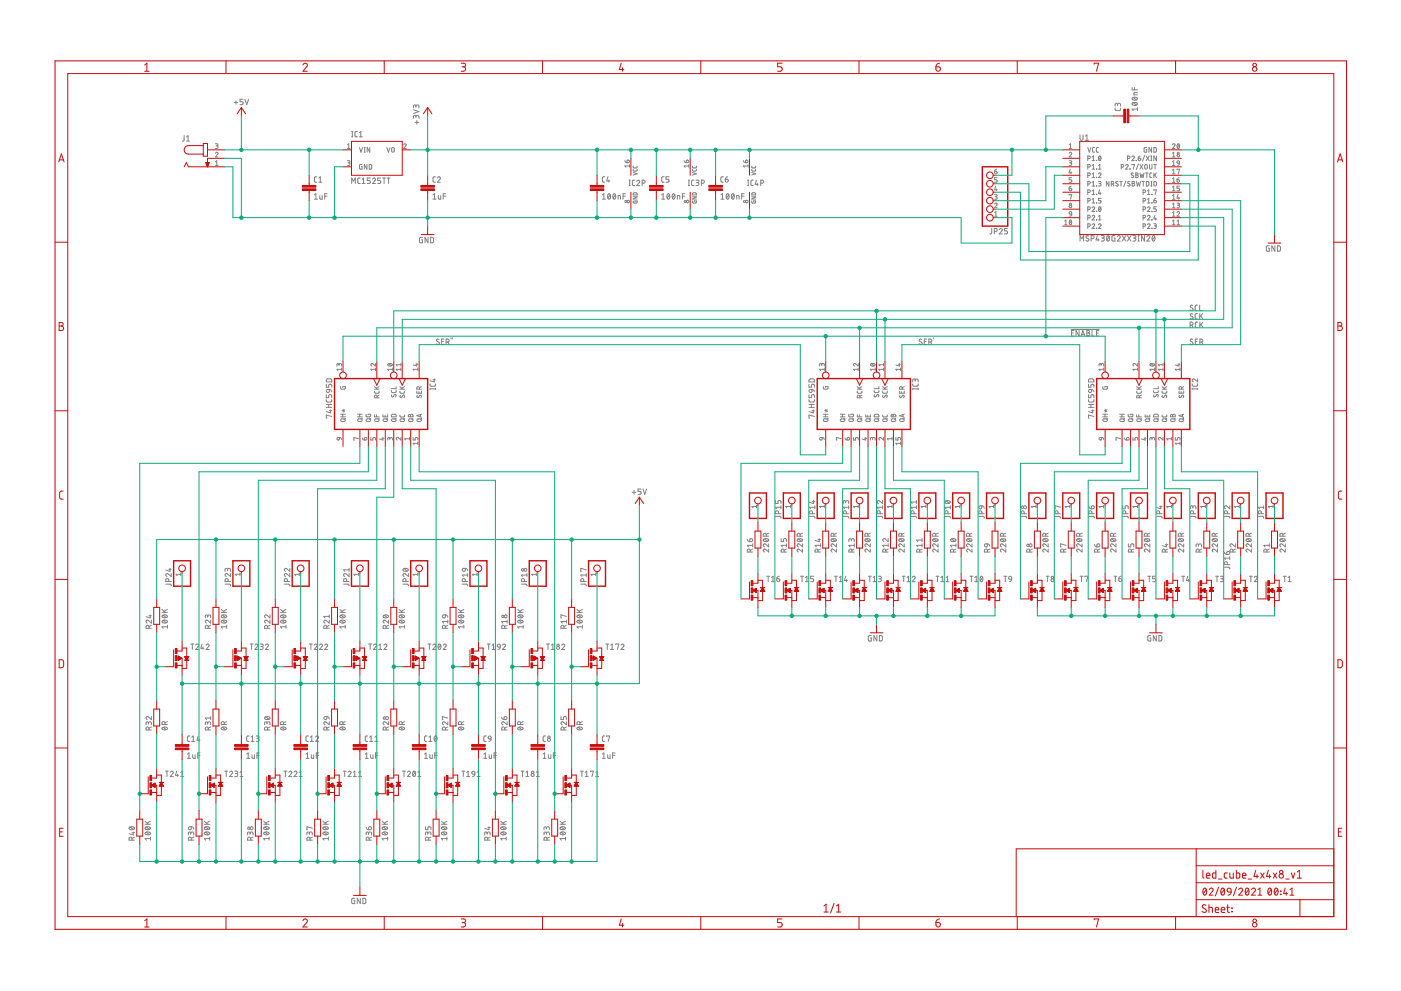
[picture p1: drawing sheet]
<svg xmlns="http://www.w3.org/2000/svg" width="420mm" height="297mm" viewBox="0 0 420 297" stroke-linecap="round" stroke-linejoin="round" font-family="sans-serif">
<g fill="none" stroke="#808080" stroke-width=".3">
<path d="M70.2 30.8h1.1M70.8 30.2v1.1M72.9 29.8h-.9v.7h.5a.45 .45 0 0 1 .4 .4 .45 .45 0 0 1-.4 .5h-.5M73.4 29.8l.6 1.6 .5-1.6M105.5 39.4h.3M105.7 39.4v1.6M107.2 39.4h-.5l-.3 .4 .1 1 .7 .2M107.8 39.8l.4-.4v1.6M124 32.9l1.6 .5-1.6 .6M124.5 36.7h1.1M124.7 35a.46 .46 0 0 1 .5-.4 .46 .46 0 0 1 .4 .4v.5M124.7 35.3v-.4a.36 .36 0 0 0-.3-.3 .36 .36 0 0 0-.4 .3v.6"/>
<path d="M124.7 31.9a.46 .46 0 0 1 .5-.5 .46 .46 0 0 1 .4 .5v.4M124.7 32.2v-.4a.36 .36 0 0 0-.3-.4 .36 .36 0 0 0-.4 .4v.5M125 36.1v1.1M334.4 32.4l.1 .5 .3 .2h1l.3-.7M335.2 31.4a.46 .46 0 0 1 .4-.5 .46 .46 0 0 1 .5 .5v.5M335.2 31.7v-.4a.36 .36 0 0 0-.4-.4 .36 .36 0 0 0-.4 .4v.6M339.5 26.2v.7h1.6M339.6 30.9a.9 .9 0 0 1 1.5 .4 .89 .89 0 0 1-1.6-.3zM339.6 29.3a.9 .9 0 0 1 1.5 .4 .89 .89 0 0 1-1.6-.3zM339.9 30.8l.9 .7M339.9 29.2l.9 .8M340.2 26.2v.7"/>
<path d="M341.1 27.7h-.8l-.3 .3v.4h1.1M341.1 32.7h-1.6l.4 .4M341.1 32.3v.8M55.2 40.7v1.4l-.5 .2M55.9 42.3h.9M55.9 41l.5-.3v1.6M64.6 43.1l.8 .2-.2 .4h-.4M64.6 46a.38 .38 0 0 1 .6-.4 .38 .38 0 0 1 .1 .6l-.7 .8h.8M64.6 49.6h.8M64.6 48.5l.4-.3v1.4M65 43.7a.39 .39 0 0 1 .4 .4 .39 .39 0 0 1-.4 .4h-.4M94.3 58.4l.4-.3v1.6"/>
<path d="M94.3 59.7h.9M95 53l-.6 .1-.1 .3v1l.7 .2M95.6 54.6h.9M95.6 53.4l.5-.4v1.6M95.9 58.6v.9l.3 .2h.4v-1.1M97.4 58.8h.7M98.1 58.1h-.7v1.6M104.2 48.2l.8 .2-.2 .4h-.4M104.2 44.5h.8M104.2 43.4l.4-.3v1.4M104.6 48.8a.39 .39 0 0 1 .4 .4 .39 .39 0 0 1-.4 .4h-.4M105.5 55v-1.6l.5 .9 .6-.9v1.6"/>
<path d="M105.5 41h.3M107.8 41h.9M107.8 44.2l.5 1.4 .4-1.4M108 53.4l-.6 .1-.1 .2v1.1l.7 .2M108.6 49.3l-.8 .2 .2 1.2h.6v-.8h-.2M108.6 55h.9M108.6 53.7l.4-.3v1.6M109.2 45.6h.3M109.2 44.2h.3M109.4 44.2v1.4M110 49.3v1.4l-.7-1.4v1.4M110.7 49.3l.8 .2v1l-.2 .2h-.6z"/>
<path d="M110.9 44.2v1.4l-.8-1.4v1.4M111.1 53.4h-.9v.7h.5a.45 .45 0 0 1 .4 .4 .45 .45 0 0 1-.4 .5h-.5M111.7 53.7a.44 .44 0 0 1 .6-.3 .44 .44 0 0 1 .2 .7l-.8 .9h.9M114.2 53.4h-.9v.7h.5a.45 .45 0 0 1 .4 .4 .45 .45 0 0 1-.4 .5h-.5M114.7 53.4h.9M115.2 53.4v1.6M116 44.2l.5 1.4 .4-1.4M116.1 53.4h.9M116.5 53.4v1.6M117.6 44.3h.5l.1 .9a.39 .39 0 0 1-.4 .4 .39 .39 0 0 1-.3-.4zM121.1 43.4a.38 .38 0 0 1 .5-.3 .38 .38 0 0 1 .1 .6l-.6 .8h.7M129.9 59.7h.9"/>
<path d="M129.9 58.4l.4-.3v1.6M130.6 53h-.5l-.2 .4v1l.7 .2M131.2 53.4a.44 .44 0 0 1 .6-.4 .44 .44 0 0 1 .1 .7l-.7 .9h.9M131.5 58.6v.9l.2 .2h.5v-1.1M132.9 58.8h.7M133.6 58.1h-.7v1.6M180.7 59.7h.8M180.7 58.4l.4-.3v1.6M181.4 53h-.5l-.2 .4v1l.7 .2M182.3 53l-.4 1.3h1M182.4 58.2l.1-.1a.82 .82 0 0 1 .6 .8 .82 .82 0 0 1-.6 .8l-.3-.5zM182.6 53.9v.7"/>
<path d="M183 58.4l-.7 .9M184 58.2l.1-.1a.81 .81 0 0 1 .6 .8 .81 .81 0 0 1-.6 .8l-.3-.8zM184.6 58.4l-.7 .9M185.4 59.7v-1.1l.7 .1v1M186.9 58.8h.7M187.4 48.2l.2 .4 .4 .2M187.6 58.1h-.7v1.6M188.1 48.1a.4 .4 0 0 1 .6 .1 .4 .4 0 0 1-.3 .6h-.4zM188.7 55.6h.3M188.7 54h.3M188.8 49.7h-1.4l.3 .4M188.8 49.4v.7"/>
<path d="M188.8 54v1.6M189.9 50.8l.3 .5h.7l.2-.5M189.9 49.8l.3 .5h.7l.2-.5M189.9 59h1.2l-1.2 .6h1.2M189.9 51.7l1.2 .4-1.2 .4M190 57.9l.9-.1 .2 .6h-1.2zM190.4 54h-.6l-.2 .4 .1 1 .7 .2M190.9 54.4a.45 .45 0 0 1 .7-.4 .45 .45 0 0 1 .1 .7l-.8 .9h.9M192.6 54.9h.4a.46 .46 0 0 0 .5-.4 .46 .46 0 0 0-.5-.5h-.4v1.6M198.4 59.7h.9M198.4 58.4l.5-.3v1.6M199.2 53h-.6l-.2 .4 .1 1 .7 .2"/>
<path d="M200.2 58.2l.1-.1a.81 .81 0 0 1 .6 .8 .81 .81 0 0 1-.6 .8l-.3-.8zM200.6 53h-.9v.7h.6a.45 .45 0 0 1 .3 .5 .45 .45 0 0 1-.3 .4h-.6M200.8 58.4l-.7 .9M201.8 58.2l.1-.1a.81 .81 0 0 1 .6 .8 .81 .81 0 0 1-.6 .8l-.4-.8zM202.4 58.4l-.7 .9M203.2 59.7v-1.1l.6 .1 .1 1M204.6 58.8h.8M205.2 48.2l.1 .3 .5 .3M205.4 58.1h-.8v1.6M205.9 48.1a.4 .4 0 0 1 .6 .1 .4 .4 0 0 1-.3 .6h-.4zM206.4 55.6h.4M206.4 54h.4"/>
<path d="M206.6 49.7h-1.4l.3 .4M206.6 49.4v.7M206.6 54v1.6M207.7 50.8l.2 .5h.8l.2-.5M207.7 49.8l.2 .5h.8l.2-.5M207.7 59h1.2l-1.2 .6h1.2M207.7 51.7l1.2 .4-1.2 .4M207.8 57.9l.8-.1 .3 .6h-1.2zM208.1 54h-.5l-.2 .4v1l.7 .2M208.7 54h.6a.37 .37 0 0 1 .3 .4 .37 .37 0 0 1-.3 .3h-.4M209.2 54.7a.44 .44 0 0 1 .4 .5 .44 .44 0 0 1-.4 .4h-.5M210.4 54.9h.4a.46 .46 0 0 0 .4-.4 .46 .46 0 0 0-.4-.5h-.4v1.6"/>
<path d="M216.2 59.7h.9M216.2 58.4l.5-.3v1.6M216.9 53l-.6 .1-.1 .3v1l.7 .2M217.5 53.7h.6a.45 .45 0 0 1 .3 .5 .45 .45 0 0 1-.5 .4 .45 .45 0 0 1-.4-.4zM218 58.2l.1-.1a.81 .81 0 0 1 .6 .8 .81 .81 0 0 1-.6 .8l-.3-.8zM218.2 53l-.4 .1-.3 .6M218.6 58.4l-.7 .9M219.5 58.2l.1-.1a.81 .81 0 0 1 .6 .8 .81 .81 0 0 1-.6 .8l-.3-.8zM220.2 58.4l-.8 .9M220.9 59.7v-1.1l.7 .1 .1 1M222.4 58.8h.7M222.9 48.2l.2 .3 .5 .3"/>
<path d="M223.1 58.1h-.7v1.6M223.7 48.1a.4 .4 0 0 1 .6 .1 .4 .4 0 0 1-.3 .6h-.4zM224.2 55.6h.4M224.2 54h.4M224.3 49.7h-1.4l.4 .4M224.3 49.4v.7M224.4 54v1.6M225.4 50.8l.3 .5h.8l.1-.5M225.4 49.8l.3 .5h.8l.1-.5M225.4 59h1.2l-1.2 .6h1.2M225.4 51.7l1.2 .4-1.2 .4M225.6 57.9l.8-.1 .2 .6h-1.2z"/>
<path d="M225.9 54h-.5l-.2 .4v1l.7 .2M226.8 54l-.3 1.3h.9M227.1 54.9v.7M228.1 54.9h.5a.46 .46 0 0 0 .4-.4 .46 .46 0 0 0-.4-.5h-.5v1.6M298.3 58.3l.6 .1 .1 .2-.1 .3h-.5M298.3 51.3h.4a.39 .39 0 0 1 .4 .5 .39 .39 0 0 1-.4 .3 .39 .39 0 0 1-.4-.4zM298.6 55.8l-.3 1.1h.7M298.7 58.9a.39 .39 0 0 1 .3 .4 .39 .39 0 0 1-.3 .4h-.4M298.8 56.6v.6M298.9 50.7l-.5 .3-.1 .3M299 53.3h-.7v.6h.4a.4 .4 0 0 1 .3 .4 .4 .4 0 0 1-.3 .4h-.4M320.6 46a.38 .38 0 0 1 .6-.4 .38 .38 0 0 1 .1 .6l-.7 .8h.8"/>
<path d="M320.6 48.2l.8 .2-.2 .4h-.4M320.6 56.4h.5a.39 .39 0 0 1 .3 .4 .39 .39 0 0 1-.4 .4 .39 .39 0 0 1-.4-.4zM320.6 43.4l.4-.3v1.4M320.6 44.5h.8M320.6 58.5l.8-.2-.4 1.4M321 50.7l-.4 1.1h.8M321 48.8a.39 .39 0 0 1 .4 .4 .39 .39 0 0 1-.4 .4h-.4M321.2 51.5v.6M321.3 55.8l-.4 .1-.3 .5M321.4 53.3h-.8v.6h.5a.4 .4 0 0 1 .3 .4 .4 .4 0 0 1-.3 .4h-.5M323.9 40.4v1.2a.46 .46 0 0 0 .4 .4 .46 .46 0 0 0 .5-.4v-1.2M325.5 40.8l.5-.4v1.6"/>
<path d="M325.5 42h.9M326.2 47.5h.4a.39 .39 0 0 0 .4-.4 .39 .39 0 0 0-.4-.3h-.4v1.4M326.2 50.1h.4a.39 .39 0 0 0 .4-.4 .39 .39 0 0 0-.4-.4h-.4v1.4M326.2 52.6h.4a.39 .39 0 0 0 .4-.4 .39 .39 0 0 0-.4-.4h-.4v1.4M326.2 55.2h.4a.39 .39 0 0 0 .4-.4 .39 .39 0 0 0-.4-.4h-.4v1.4M326.2 57.7h.4a.39 .39 0 0 0 .4-.4 .39 .39 0 0 0-.4-.4h-.4v1.4M326.2 44.2l.5 1.4 .5-1.4M327.5 47.1l.4-.3v1.4M327.5 49.6l.4-.3v1.4M327.5 52.2l.4-.4v1.4M327.5 54.7l.4-.3v1.4M327.5 57.2l.4-.3v1.4"/>
<path d="M327.5 59.8l.4-.3v1.4M327.5 48.2h.8M327.5 50.7h.8M327.5 53.2h.8M327.5 55.8h.8M327.5 58.3h.8M328.3 44.2h-.4l-.2 .3v.9l.6 .2M328.8 48.1h.1M328.8 50.6h.1M328.8 53.1h.1M328.8 55.7h.1M328.8 58.2h.1"/>
<path d="M329.4 44.2h-.4l-.2 .3v.9l.6 .2M329.4 52.2a.38 .38 0 0 1 .6-.4 .38 .38 0 0 1 .1 .7l-.7 .7h.8M329.4 54.4h.6l.2 .2-.2 .4h-.4M329.4 50.7h.8M329.4 49.6l.4-.3v1.4M329.6 46.8h.1a.71 .71 0 0 1 .5 .7 .71 .71 0 0 1-.5 .6l-.3-.6zM329.7 56.9l-.3 1.1h.8M329.8 55a.39 .39 0 0 1 .4 .4 .39 .39 0 0 1-.4 .4h-.4M330 57.7v.6M330.1 47.1l-.6 .7M330.2 59.5h-.8v.6h.5a.4 .4 0 0 1 .3 .4 .4 .4 0 0 1-.3 .4h-.5M332.6 54.4v1.4l-.8-1.4v1.4"/>
<path d="M333.3 55.2h.4a.39 .39 0 0 0 .4-.4 .39 .39 0 0 0-.4-.4h-.4v1.4M333.7 55.2l.4 .6M335.3 54.5a.35 .35 0 0 0-.5-.1 .35 .35 0 0 0 0 .5l.4 .3a.38 .38 0 0 1 0 .6 .38 .38 0 0 1-.6-.2M335.8 54.4h.8M336.2 54.4v1.4M336.3 50.1h.3a.39 .39 0 0 0 .4-.4 .39 .39 0 0 0-.4-.4h-.3v1.4M337.5 49.6a.38 .38 0 0 1 .6-.3 .38 .38 0 0 1 .1 .6l-.7 .8h.8M337.7 54.2l-.7 1.7M338.1 47.5h.4a.39 .39 0 0 0 .4-.4 .39 .39 0 0 0-.4-.3h-.4v1.4M338.8 54.5a.35 .35 0 0 0-.5-.1 .35 .35 0 0 0 0 .5l.5 .3a.39 .39 0 0 1-.1 .6 .39 .39 0 0 1-.6-.2M338.9 50.7h.1M339.4 47.1a.38 .38 0 0 1 .6-.3 .38 .38 0 0 1 .1 .6l-.7 .8h.8"/>
<path d="M339.5 49.4l.7-.1-.3 1.4M339.5 54.4l.7 .1v.4l-.3 .1a.39 .39 0 0 1 .4 .4 .39 .39 0 0 1-.4 .4h-.4zM339.5 55h.4M339.9 51.9h-.5l-.1 .3 .5 .4a.38 .38 0 0 1 0 .6 .38 .38 0 0 1-.6-.2M340.6 51.8l.6 .1 .1 .3-.3 .3a.39 .39 0 0 1 .4 .3 .39 .39 0 0 1-.4 .4h-.4zM340.6 52.5h.4M340.7 48.2h.1M340.8 54.4l.3 1.4 .3-1 .3 1 .3-1.4M341.3 47.4h.5a.39 .39 0 0 1 .3 .4 .39 .39 0 0 1-.4 .3 .39 .39 0 0 1-.4-.3zM341.4 49.1l-.6 1.7M341.8 49.3l1 1.4M341.9 51.8l.3 1.4 .3-.9 .3 .9 .3-1.4"/>
<path d="M341.9 46.8l-.4 .2-.2 .4M342.5 54.4h.8M342.8 49.3l-1 1.4M342.8 57.7h.4a.39 .39 0 0 0 .4-.4 .39 .39 0 0 0-.4-.4h-.4v1.4M342.9 54.4v1.4M343.3 46.6l-.7 1.7M343.4 49.4h.6l.1 .9a.38 .38 0 0 1-.4 .4 .38 .38 0 0 1-.4-.4zM343.6 51.8h.7M343.7 46.8l1 1.4M343.8 54.4l.8 .2v.9l-.3 .2-.5 .1zM343.9 44.2l-.8 .2 .2 1.2h.6v-.8h-.2M343.9 51.8v1.4"/>
<path d="M344.1 58.3h.8M344.1 59.8l.4-.3v1.4M344.1 57.2l.4-.3v1.4M344.7 46.8l-1 1.4M344.7 49.3v1a.38 .38 0 0 0 .4 .4 .38 .38 0 0 0 .4-.4v-1M345.1 46.8h.3M345.1 48.2h.3M345.2 54.4h.3M345.2 55.8h.3M345.3 46.8v1.4M345.3 54.4v1.4M345.4 44.2v1.4l-.8-1.4v1.4"/>
<path d="M345.4 58.3h.1M345.4 51.8l-.4 .1-.2 .3v.8l.6 .2M346 44.2l.8 .2v.8l-.2 .4h-.6zM346 49.3h.8M346 57.1l.8-.2-.4 1.4M346 51.8v1.4M346.1 54.5h.6l.1 .9a.39 .39 0 0 1-.4 .4 .39 .39 0 0 1-.4-.4zM346.4 52.4l.4 .8M346.4 49.3v1.4M346.6 59.5l-.3 .1-.3 .5M346.8 46.8v1.4l-.8-1.4v1.4M346.8 51.8l-.8 .9"/>
<path d="M351.6 43.4a.38 .38 0 0 1 .6-.3 .38 .38 0 0 1 .1 .6l-.7 .8h.8M351.6 47h.8M351.6 49.6h.8M351.6 54.7h.8M351.6 46l.4-.4v1.4M351.6 48.5l.4-.3v1.4M351.6 51l.4-.3v1.4M351.6 53.6l.4-.3v1.4M351.6 56.1l.4-.3v1.4M351.6 58.7l.4-.4v1.4M351.6 59.7h.8M351.6 57.2h.8"/>
<path d="M351.6 52.1h.8M353 53.9h.4a.39 .39 0 0 1 .4 .4 .39 .39 0 0 1-.4 .3 .39 .39 0 0 1-.4-.3zM353 50.9l.8-.2-.4 1.4M353.1 48.3h.5l.2 .7-.7-.1zM353.2 43.2l.1-.1a.71 .71 0 0 1 .5 .7 .71 .71 0 0 1-.5 .7l-.3-.7zM353.3 58.3l-.3 1.1h.8M353.5 59.1v.6M353.6 53.3l-.4 .1-.2 .5M353.7 43.4l-.6 .8M353.8 55.8h-.8v.6h.4a.4 .4 0 0 1 .4 .4 .4 .4 0 0 1-.4 .4h-.4M353.8 49l-.3 .5-.4 .1M126.7 71.1l-.9 .3v1.2l.2 .1 .7 .1v-.9h-.3"/>
<path d="M128.4 71.1v1.7l-.9-1.7v1.7M129.1 71.1l.9 .3v1.1l-.2 .2-.7 .1zM189.9 60.2l.1 .6 1.1-.1v-.5h-.7v.2M207.7 60.2l.1 .6 1-.1 .1-.5h-.7v.2M225.4 60.2l.2 .6h.9l.1-.6h-.6v.2M297.4 68.5v1.4l-.5 .2M298.2 69.4h.4a.46 .46 0 0 0 .5-.5 .46 .46 0 0 0-.5-.4h-.4v1.6M298.3 61.2a.38 .38 0 0 1 .5-.3 .38 .38 0 0 1 .1 .6l-.6 .8h.7M298.3 64.8h.7M298.3 63.7l.4-.3v1.4M299.7 68.8a.45 .45 0 0 1 .6-.3 .45 .45 0 0 1 .2 .7l-.8 .9h.9M302.2 68.5h-1v.7h.6a.47 .47 0 0 1 .4 .4 .47 .47 0 0 1-.4 .5h-.6"/>
<path d="M319.3 66.3l.4-.3v1.4M319.3 67.4h.7M320.8 63.5h.5l.1 .7-.7-.2zM320.8 66h.1a.71 .71 0 0 1 .5 .7 .71 .71 0 0 1-.5 .6l-.3-.6zM321.3 66.3l-.6 .7M321.4 64.2l-.1 .4-.5 .2M323.9 72.3v-1.7l.5 .9 .6-.9v1.7M326.2 60.2h.4a.38 .38 0 0 0 .4-.4 .38 .38 0 0 0-.4-.3h-.4v1.4M326.2 62.8h.4a.38 .38 0 0 0 .4-.4 .38 .38 0 0 0-.4-.4h-.4v1.4M326.2 65.3h.4a.38 .38 0 0 0 .4-.4 .38 .38 0 0 0-.4-.4h-.4v1.4M326.2 67.8h.4a.38 .38 0 0 0 .4-.3 .38 .38 0 0 0-.4-.4h-.4v1.4M326.5 70.8l-.4-.2-.4 .4 .7 .6a.38 .38 0 0 1 .1 .5 .38 .38 0 0 1-.5 .1l-.4-.2"/>
<path d="M327.2 71.5h.5a.46 .46 0 0 0 .4-.4 .46 .46 0 0 0-.4-.5h-.5v1.7M327.5 62.3a.38 .38 0 0 1 .6-.3 .38 .38 0 0 1 .1 .6l-.7 .8h.8M327.5 64.8a.38 .38 0 0 1 .6-.3 .38 .38 0 0 1 .1 .7l-.7 .7h.8M327.5 67.4a.38 .38 0 0 1 .6-.3 .38 .38 0 0 1 .1 .6l-.7 .8h.8M327.5 60.9h.8M328.8 60.8h.1M328.8 63.3h.1M328.8 65.8h.1M328.8 68.4h.1M329.1 70.6l-.4 1.3h.9M329.4 71.5v.8M329.4 67.4a.38 .38 0 0 1 .6-.3 .38 .38 0 0 1 .1 .6l-.7 .8h.8"/>
<path d="M329.4 64.8l.4-.3v1.4M329.4 65.9h.8M329.6 62.1l.1-.1a.71 .71 0 0 1 .5 .7 .71 .71 0 0 1-.5 .7l-.3-.7zM330.1 62.3l-.6 .8M330.3 70.6h.5a.36 .36 0 0 1 .4 .4 .36 .36 0 0 1-.4 .4h-.3M330.7 71.4a.46 .46 0 0 1 .5 .4 .46 .46 0 0 1-.5 .5h-.4M332.1 70.7h.1a.82 .82 0 0 1 .5 .8 .82 .82 0 0 1-.5 .7l-.3-.7zM332.7 71l-.8 .9M334.4 70.6l-.9 .3v1.2l.2 .1 .7 .1v-.9h-.3M335.1 71a.45 .45 0 0 1 .6-.3 .45 .45 0 0 1 .2 .7l-.8 .9h.9M336.5 70.6l1.1 1.7M337.6 70.6l-1.1 1.7"/>
<path d="M338.1 70.6l1.1 1.7M339.2 70.6l-1.1 1.7M339.8 70.6h.5a.36 .36 0 0 1 .4 .4 .36 .36 0 0 1-.4 .4h-.4M340.2 71.4a.46 .46 0 0 1 .5 .4 .46 .46 0 0 1-.5 .5h-.4M341.3 70.6h.4M341.3 72.3h.4M341.5 70.6v1.7M342.8 67.8h.4a.38 .38 0 0 0 .4-.3 .38 .38 0 0 0-.4-.4h-.4v1.4M342.8 65.3h.4a.38 .38 0 0 0 .4-.4 .38 .38 0 0 0-.4-.4h-.4v1.4M342.8 62.8h.4a.38 .38 0 0 0 .4-.4 .38 .38 0 0 0-.4-.4h-.4v1.4M342.8 60.2h.4a.38 .38 0 0 0 .4-.4 .38 .38 0 0 0-.4-.3h-.4v1.4M343.2 70.6v1.7l-.9-1.7v1.7"/>
<path d="M343.9 71a.44 .44 0 0 1 .7-.3 .44 .44 0 0 1 .1 .7l-.8 .9h.9M344.1 67.4a.38 .38 0 0 1 .6-.3 .38 .38 0 0 1 .1 .6l-.7 .8h.8M344.1 64.8a.38 .38 0 0 1 .6-.2 .38 .38 0 0 1 .1 .6l-.7 .7h.8M344.1 62.3a.38 .38 0 0 1 .6-.3 .38 .38 0 0 1 .1 .6l-.7 .8h.8M344.1 60.9h.8M345.4 60.9h.1M345.4 63.4h.1M345.4 65.9h.1M345.4 68.5h.1M345.7 70.7h.1a.82 .82 0 0 1 .6 .8 .82 .82 0 0 1-.6 .7l-.3-.4zM346 67.1h.6l.2 .2-.2 .4h-.4M346 60.1h.5a.39 .39 0 0 1 .3 .4 .39 .39 0 0 1-.4 .3 .39 .39 0 0 1-.4-.3z"/>
<path d="M346.3 71l-.7 .9M346.4 64.5l-.4 1.1h.8M346.4 67.7a.39 .39 0 0 1 .4 .4 .39 .39 0 0 1-.4 .4h-.4M346.6 65.3v.6M346.8 62h-.8v.6h.5a.4 .4 0 0 1 .3 .4 .4 .4 0 0 1-.3 .4h-.5M351.6 67.4h.8M351.6 66.3l.4-.3v1.4M351.6 61.2l.4-.3v1.4M351.6 63.7l.4-.3v1.4M351.6 64.8h.8M351.6 62.3h.8M353 63.7a.38 .38 0 0 1 .5-.3 .38 .38 0 0 1 .1 .6l-.6 .8h.8"/>
<path d="M353 60.9h.6l.1 .2-.1 .4h-.5M353 66.3l.4-.3v1.4M353 67.4h.8M353.4 61.5a.39 .39 0 0 1 .4 .4 .39 .39 0 0 1-.4 .4h-.4M380.7 73.7l-.9 .2v1.1l.2 .3h.7v-.9h-.3M382.3 73.7v1.6l-.9-1.6v1.6M383.1 73.7h.6l.3 .3v.9l-.3 .4h-.6zM321.3 98.8h8.3M321.4 99.8h.5M322.1 99.1h-.7v1.6h.7M323.6 99.1v1.6l-.9-1.6v1.6M325.9 99.1h.5a.36 .36 0 0 1 .4 .3 .36 .36 0 0 1-.4 .4 .46 .46 0 0 1 .5 .5 .46 .46 0 0 1-.5 .4h-.5z"/>
<path d="M325.9 99.8h.5M327.5 99.1v1.6h.7M328.8 99.8h.6M329.6 99.1h-.8v1.6h.8M356.9 97.5h.5a.46 .46 0 0 0 .4-.5 .46 .46 0 0 0-.4-.5h-.5v1.7M357.4 97.5l.4 .7M357.7 94.1l-.2-.1a.38 .38 0 0 0-.5 .2 .38 .38 0 0 0 .1 .5l.5 .3a.44 .44 0 0 1 0 .6 .44 .44 0 0 1-.7-.2M357.7 91.6l-.2-.1a.38 .38 0 0 0-.5 .1 .38 .38 0 0 0 .1 .5l.5 .3a.44 .44 0 0 1 0 .7 .44 .44 0 0 1-.7-.2M359.1 94h-.5l-.2 .4v1l.7 .2M359.1 91.5h-.5l-.2 .3v1.1l.7 .2M359.2 96.5l-.5 .1-.2 .3v1l.7 .3M359.8 91.5v1.6h.7"/>
<path d="M359.8 94v1.6M359.8 96.5v1.7M360.2 94.6l.5 1M360.2 97.2l.5 1M360.7 94l-.9 1M360.7 96.5l-.9 1M97.9 119.8v.5l.3 .2h1.1l.2-.7M97.9 118.3v.9h.7v-.5a.46 .46 0 0 1 .4-.4 .46 .46 0 0 1 .5 .4v.5M97.9 115.2v.9h.7v-.6a.46 .46 0 0 1 .4-.3 .46 .46 0 0 1 .5 .3v.6M98 116.9l.8-.2v.6a.46 .46 0 0 1-.7 .3 .46 .46 0 0 1-.1-.7zM98 113.7l1.2-.1 .2 .2 .1 .7h-1.6zM98.8 116.7l.4 .2 .3 .6"/>
<path d="M101.7 109.3a.39 .39 0 0 1 .4-.4 .39 .39 0 0 1 .3 .4v.4M101.7 109.6l-.1-.5-.3-.2-.2 .2-.1 .6M102.2 115.9l.2 .7h1l.2-.2v-.5h-.8v.2M102.4 110.7h-1.4l.3 .4M102.4 110.3v.8M112.3 117.2l.1 .5 .2 .2 .9-.1 .2-.6M112.3 116.6h1.4M112.3 115.9l.9 .7M112.6 108.9v.8l-.8-.6a.38 .38 0 0 0-.6 .1 .38 .38 0 0 0 .3 .5M112.6 110.3v.8M112.6 110.7h-1.4l.3 .4M113.1 119.2v-.4a.39 .39 0 0 0-.4-.4 .39 .39 0 0 0-.4 .4v.4h1.4"/>
<path d="M113.7 118.4l-.6 .4M113.7 115.9l-.8 .5M116.4 109.1a.76 .76 0 0 1 1.2 .3 .68 .68 0 0 1-.7 .4 .68 .68 0 0 1-.5-.7zM116.6 109l.8 .6M117.4 117.1v.4l.3 .2h.9l.2-.6M117.5 118.3a.35 .35 0 0 0-.1 .6 .35 .35 0 0 0 .6-.1l.2-.4a.39 .39 0 0 1 .6 0 .39 .39 0 0 1-.2 .6M117.7 110.7h-1.4l.3 .4M117.7 110.3v.8M118.8 115.9v.6h-1.4M119.9 117.2l.1 .5 .2 .2 .9-.1 .2-.6M119.9 116.6h1.4M119.9 115.9l.9 .7"/>
<path d="M120.1 118.5a.35 .35 0 0 0-.1 .5 .35 .35 0 0 0 .5 0l.3-.4a.38 .38 0 0 1 .6 0 .38 .38 0 0 1-.3 .6M120.2 110.7h-1.4l.3 .4M120.2 109.3h-1.4l.3 .4M120.2 108.9v.8M120.2 110.3v.8M121.3 115.9l-.8 .5M124.7 109.2h.6M125 108.9v.8l-1.1-.3M125 117.2v.7h1.4v-.7M125.1 118.5l-.1 .4 .3 .3 .5-.6a.39 .39 0 0 1 .6 .1 .39 .39 0 0 1-.2 .5M125.3 110.7h-1.4l.3 .4M125.3 110.3v.8"/>
<path d="M125.6 117.4v.5M125.8 116.6v-.3a.39 .39 0 0 0-.4-.4 .39 .39 0 0 0-.4 .4v.3h1.4M126.4 115.9l-.6 .3M129 115v.5l.3 .3 1.1-.1 .2-.7M129 116.4v.3M129 116.6h1.6M129.9 113.8h.7M130.2 113.6v.9l-1.2-.4M130.6 116.4v.3M131.7 101.7l-.6-.1-.2 .4 .7 .6a.38 .38 0 0 1 .1 .5 .38 .38 0 0 1-.5 .1l-.3-.2M132.4 102.3h.6M133.2 101.6h-.8v1.7h.8"/>
<path d="M133.8 102.5h.5a.46 .46 0 0 0 .4-.4 .46 .46 0 0 0-.4-.5h-.5v1.7M134.3 102.5l.4 .8M135.2 101.3v.3M135.7 101.3v.3M242.6 119.8l.1 .5 .3 .2h1l.2-.7M242.6 118.3v.9h.7v-.5a.47 .47 0 0 1 .5-.4 .47 .47 0 0 1 .4 .4v.5M242.6 115.2v.9h.7v-.6a.47 .47 0 0 1 .5-.3 .47 .47 0 0 1 .4 .3v.6M242.8 116.9l.7-.2v.6a.46 .46 0 0 1-.6 .3 .46 .46 0 0 1-.1-.7zM242.8 113.7l1.2-.1 .2 .2v.7h-1.6zM243.5 116.7l.6 .3 .1 .5M246.4 109.3a.39 .39 0 0 1 .4-.4 .39 .39 0 0 1 .4 .4v.4M246.4 109.6v-.5l-.4-.2-.2 .2v.6"/>
<path d="M246.9 115.9l.2 .7 1.2-.1v-.6h-.8v.2M247.2 110.7h-1.4l.3 .4M247.2 110.3v.8M257.1 117.2v.5l.3 .2 .9-.1 .2-.6M257.1 116.6h1.4M257.1 115.9l.8 .7M257.4 108.9v.8l-.8-.6a.38 .38 0 0 0-.6 .1 .38 .38 0 0 0 .3 .5M257.4 110.7h-1.4l.3 .4M257.4 110.3v.8M257.9 119.2v-.4a.38 .38 0 0 0-.4-.4 .38 .38 0 0 0-.4 .4v.4h1.4M258.5 118.4l-.6 .4M258.5 115.9l-.9 .5"/>
<path d="M261.1 109.1a.79 .79 0 0 1 1.3 .3 .69 .69 0 0 1-.7 .4 .69 .69 0 0 1-.6-.7zM261.3 109l.8 .6M262.2 117.1v.4l.3 .2h.9l.2-.6M262.3 118.3a.35 .35 0 0 0-.1 .6 .35 .35 0 0 0 .5-.1l.3-.4a.39 .39 0 0 1 .6 0 .39 .39 0 0 1-.2 .6M262.4 110.7h-1.4l.3 .4M262.4 110.3v.8M263.6 115.9v.6h-1.4M264.7 117.2v.5l.3 .2 .9-.1 .2-.6M264.7 116.6h1.4M264.7 115.9l.9 .7M264.8 118.5a.35 .35 0 0 0-.1 .5 .35 .35 0 0 0 .6 0l.2-.4a.38 .38 0 0 1 .6 0 .38 .38 0 0 1-.2 .6M265 110.7h-1.4l.3 .4"/>
<path d="M265 109.3h-1.4l.3 .4M265 108.9v.8M265 110.3v.8M266.1 115.9l-.9 .5M269.4 109.2h.7M269.7 108.9v.8l-1-.3M269.8 117.2v.7h1.4v-.7M269.9 118.5l-.1 .5 .3 .2 .5-.6a.39 .39 0 0 1 .6 .1 .39 .39 0 0 1-.2 .5M270.1 110.7h-1.4l.3 .4M270.1 110.3v.8M270.4 117.4v.5M270.6 116.6v-.3a.38 .38 0 0 0-.4-.4 .38 .38 0 0 0-.4 .4v.3h1.4"/>
<path d="M271.2 115.9l-.6 .3M273.7 115v.5l.4 .3 1-.1 .3-.7M273.7 116.6h1.7M273.7 116.4v.3M274.4 114a.46 .46 0 0 1 .5-.4 .46 .46 0 0 1 .5 .4v.5M274.4 114.3v-.4a.36 .36 0 0 0-.3-.3 .36 .36 0 0 0-.4 .3v.6M275.4 116.4v.3M276.5 101.7h-.3a.37 .37 0 0 0-.5 .1 .37 .37 0 0 0 .2 .5l.5 .3a.38 .38 0 0 1 .1 .5 .38 .38 0 0 1-.5 .1l-.4-.2M277.2 102.3h.5M277.9 101.6h-.7v1.7h.7M278.6 102.5h.4a.46 .46 0 0 0 .5-.4 .46 .46 0 0 0-.5-.5h-.4v1.7M279.1 102.5l.4 .8"/>
<path d="M280 101.3v.3M324.2 100.7l.6-1.6 .5 1.6M324.4 100.3h.8M326.4 119.8l.1 .5 .3 .2h1l.3-.7M326.4 118.3v.9h.8v-.5a.46 .46 0 0 1 .4-.4 .46 .46 0 0 1 .5 .4v.5M326.4 115.2v.9h.8v-.6a.46 .46 0 0 1 .4-.3 .46 .46 0 0 1 .5 .3v.6M326.6 116.9l.7-.2v.6a.46 .46 0 0 1-.6 .3 .46 .46 0 0 1-.1-.7zM326.6 113.7l1.2-.1 .2 .2 .1 .7h-1.7zM327.3 116.7l.6 .3 .2 .5M330.2 109.3a.38 .38 0 0 1 .4-.4 .38 .38 0 0 1 .4 .4v.4M330.2 109.6v-.5l-.3-.2-.3 .8M330.7 115.9l.2 .7 1.2-.1v-.6h-.7v.2"/>
<path d="M331 110.7h-1.4l.3 .4M331 110.3v.8M340.9 117.2v.5l.3 .2 .9-.1 .2-.6M340.9 116.6h1.4M340.9 115.9l.9 .7M341.2 108.9v.8l-.8-.6a.38 .38 0 0 0-.6 .1 .38 .38 0 0 0 .3 .5M341.2 110.3v.8M341.2 110.7h-1.4l.3 .4M341.7 119.2v-.4a.39 .39 0 0 0-.4-.4 .39 .39 0 0 0-.4 .4v.4h1.4M342.3 118.4l-.6 .4M342.3 115.9l-.9 .5M345 109.1a.76 .76 0 0 1 1.2 .3 .68 .68 0 0 1-.7 .4 .68 .68 0 0 1-.5-.7z"/>
<path d="M345.2 109l.7 .6M346 117.1v.4l.3 .2h.9l.2-.6M346.1 118.3l-.1 .2a.32 .32 0 0 0 .1 .4 .32 .32 0 0 0 .5-.1l.2-.4a.39 .39 0 0 1 .6 0 .39 .39 0 0 1-.2 .6M346.2 110.3v.8M346.2 110.7h-1.4l.4 .4M347.4 115.9v.6h-1.4M348.5 117.2v.5l.3 .2 .9-.1 .2-.6M348.5 116.6h1.4M348.5 115.9l.9 .7M348.6 118.5a.35 .35 0 0 0 0 .5 .35 .35 0 0 0 .5 0l.2-.4a.38 .38 0 0 1 .6 0 .38 .38 0 0 1-.2 .6M348.8 108.9v.8M348.8 110.3v.8"/>
<path d="M348.8 110.7h-1.4l.3 .4M348.8 109.3h-1.4l.3 .4M349.9 115.9l-.8 .5M353.3 109.2h.6M353.6 108.9v.8l-1.1-.3M353.6 117.2v.7h1.4v-.7M353.7 118.5l-.1 .5 .3 .2 .5-.6a.39 .39 0 0 1 .6 .1 .39 .39 0 0 1-.2 .5M353.9 110.7h-1.4l.3 .4M353.9 110.3v.8M354.2 117.4v.5M354.4 116.6v-.3a.39 .39 0 0 0-.4-.4 .39 .39 0 0 0-.4 .4v.3h1.4M355 115.9l-.6 .3"/>
<path d="M357.5 115l.1 .5 .3 .3 1-.1 .3-.7M357.5 116.6h1.7M357.5 116.4v.3M357.7 101.7h-.2a.38 .38 0 0 0-.5 .1 .38 .38 0 0 0 .1 .5l.5 .3a.44 .44 0 0 1 0 .7 .44 .44 0 0 1-.7-.3M358.5 102.3h.5M359.2 113.6v.9l-.9-.8a.45 .45 0 0 0-.7 .1 .45 .45 0 0 0 .3 .7M359.2 116.4v.3M359.2 101.6h-.7v1.7h.7M359.8 102.5h.5a.46 .46 0 0 0 .4-.4 .46 .46 0 0 0-.4-.5h-.5v1.7M360.4 102.5l.3 .8M97.9 122.1h1.6M97.9 121.2h1.6"/>
<path d="M98.6 121.2v.9M98.8 123.1h.7M99.1 122.8v.9l-1.2-.3M99.5 124.8l-1.6-.4v.9h.1M101.2 131.2l.6-.1v.5a.39 .39 0 0 1-.6 .2 .39 .39 0 0 1 0-.6zM101.8 131.1l.4 .1 .2 .5M102.2 124.9h1.4M102.2 124.2h1.4M102.3 125.7l.9-.2a.39 .39 0 0 1 .4 .4 .39 .39 0 0 1-.4 .4l-.9-.1zM102.6 123.1h.4M102.8 124.2v.7M102.9 122.7l.1 .4"/>
<path d="M103 123.1l.4 .3M103 123.1l-.1 .4M103.4 122.8l-.4 .3M103.6 125.4l-.3 .3M107.2 124.9h1.4M107.2 124.2h1.4M107.4 125.7l.8-.2a.39 .39 0 0 1 .4 .4 .39 .39 0 0 1-.4 .4l-.8-.1zM107.5 131.5l-1.4-.4 .2 .8M107.9 124.2v.7M108.6 125.4l-.3 .3M108.7 131.3l.1 .3 .5 .3M109.4 131.2a.39 .39 0 0 1 .6 .1 .39 .39 0 0 1-.3 .6h-.4z"/>
<path d="M109.8 124.2l.2 .7 1.1-.1 .1-.6h-.8v.2M109.9 125.7l.9-.2a.39 .39 0 0 1 .4 .4 .39 .39 0 0 1-.4 .4l-.9-.1zM111.2 125.4l-.3 .3M111.2 131.1v.8h.6v-.5a.4 .4 0 0 1 .4-.3 .4 .4 0 0 1 .4 .3v.5M112.3 124.3v.6h1.4M112.4 125.7l.9-.2a.39 .39 0 0 1 .4 .4 .39 .39 0 0 1-.4 .4l-.9-.1zM112.9 124.3v.6M113.7 125.4l-.3 .3M114.5 131.4h.6M114.8 131.1v.8l-1.1-.3M114.9 124.3v.6h1.3v-.6M115 125.7l.9-.2a.39 .39 0 0 1 .3 .4 .39 .39 0 0 1-.3 .4l-.9-.1z"/>
<path d="M115.5 124.5v.4M116.2 125.4l-.2 .3M116.9 131.5a.39 .39 0 0 1 .4-.4 .39 .39 0 0 1 .4 .4v.4M116.9 131.7v-.4l-.4-.2-.2 .2v.6M117.5 125.7l.9-.2a.39 .39 0 0 1 .4 .4 .39 .39 0 0 1-.4 .4l-.9-.1zM117.5 124.3l1.1-.1 .2 .7h-1.4zM118.8 125.4l-.3 .3M119.9 124.4l.1 .4 .2 .2h.9l.2-.6M120.1 125.7l.8-.2a.39 .39 0 0 1 .4 .4 .39 .39 0 0 1-.4 .4l-.8-.1zM120.2 131.1v.8l-.8-.7a.38 .38 0 0 0-.6 .1 .38 .38 0 0 0 .3 .6M121.3 125.4l-.3 .3M122.6 125.7l.9-.2a.39 .39 0 0 1 .4 .4 .39 .39 0 0 1-.4 .4l-.9-.1z"/>
<path d="M122.6 124.3l.3-.1 .2 .3a.38 .38 0 0 1 .4-.4 .38 .38 0 0 1 .4 .4v.4h-1.4zM122.8 131.5h-1.4l.3 .4M122.8 131.1v.8M123.1 124.5v.4M123.9 125.4l-.3 .3M123.9 131.1v.8h.6v-.5a.4 .4 0 0 1 .4-.3 .4 .4 0 0 1 .4 .3v.5M125.1 125.7l.9-.2a.39 .39 0 0 1 .4 .4 .39 .39 0 0 1-.4 .4l-.9-.1zM125.3 132.9h-1.4l.3 .4M125.3 132.5v.8M126.1 124.2v.7M126.4 125.4l-.3 .3M126.4 124.1l-1.4 .5 1.4 .5"/>
<path d="M242.6 122.1h1.6M242.6 121.2h1.6M243.3 121.2v.9M243.5 123.1h.7M243.9 122.8v.9l-1.3-.3M244.2 124.8l-1.6-.4v.9h.2M245.9 131.2l.7-.1v.5a.39 .39 0 0 1-.6 .2 .39 .39 0 0 1-.1-.6zM246.6 131.1l.4 .1 .2 .5M246.9 124.9h1.4M246.9 124.2h1.4M247 125.7l.9-.2a.39 .39 0 0 1 .4 .4 .39 .39 0 0 1-.4 .4l-.9-.1zM247.3 123.1h.5"/>
<path d="M247.5 124.2v.7M247.6 122.7l.2 .4M247.8 123.1l.3 .3M247.8 123.1l-.2 .4M248.1 122.8l-.3 .3M248.3 125.4l-.3 .3M252 124.9h1.4M252 124.2h1.4M252.1 125.7l.9-.2a.39 .39 0 0 1 .4 .4 .39 .39 0 0 1-.4 .4l-.9-.1zM252.3 131.5l-1.4-.4 .1 .8M252.6 124.2v.7M253.4 125.4l-.3 .3"/>
<path d="M253.4 131.3l.1 .3 .5 .3M254.1 131.2a.4 .4 0 0 1 .7 .1 .4 .4 0 0 1-.4 .6h-.4zM254.6 124.2l.1 .7 1.2-.1v-.6h-.7v.2M254.7 125.7l.8-.2a.39 .39 0 0 1 .4 .4 .39 .39 0 0 1-.4 .4l-.8-.1zM255.9 125.4l-.3 .3M256 131.1v.8h.6v-.5a.4 .4 0 0 1 .4-.3 .4 .4 0 0 1 .4 .3v.5M257.1 124.3v.6h1.4M257.2 125.7l.9-.2a.39 .39 0 0 1 .4 .4 .39 .39 0 0 1-.4 .4l-.9-.1zM257.7 124.3v.6M258.5 125.4l-.3 .3M259.3 131.4h.6M259.6 131.1v.8l-1.1-.3"/>
<path d="M259.6 124.3v.6h1.4v-.6M259.7 125.7l.9-.2a.39 .39 0 0 1 .4 .4 .39 .39 0 0 1-.4 .4l-.9-.1zM260.2 124.5v.4M261 125.4l-.3 .3M261.7 131.5a.39 .39 0 0 1 .4-.4 .39 .39 0 0 1 .3 .4v.4M261.7 131.7l-.1-.4-.3-.2-.2 .2-.1 .6M262.3 125.7l.9-.2a.39 .39 0 0 1 .4 .4 .39 .39 0 0 1-.4 .4l-.9-.1zM262.3 124.3l1-.1 .3 .7h-1.4zM263.6 125.4l-.4 .3M264.7 124.4v.4l.3 .2h.9l.2-.6M264.8 125.7l.9-.2a.39 .39 0 0 1 .4 .4 .39 .39 0 0 1-.4 .4l-.9-.1zM265 131.1v.8l-.8-.7a.38 .38 0 0 0-.6 .1 .38 .38 0 0 0 .3 .6"/>
<path d="M266.1 125.4l-.3 .3M267.4 125.7l.8-.2a.39 .39 0 0 1 .4 .4 .39 .39 0 0 1-.4 .4l-.8-.1zM267.4 124.3l.2-.1 .3 .3a.39 .39 0 0 1 .4-.4 .39 .39 0 0 1 .3 .4v.4h-1.3zM267.5 131.5h-1.4l.3 .4M267.5 131.1v.8M267.9 124.5v.4M268.6 125.4l-.3 .3M268.7 131.1v.8h.6v-.5a.4 .4 0 0 1 .4-.3 .4 .4 0 0 1 .4 .3v.5M269.9 125.7l.9-.2a.39 .39 0 0 1 .4 .4 .39 .39 0 0 1-.4 .4l-.9-.1zM270.1 132.9h-1.4l.3 .4M270.1 132.5v.8M270.8 124.2v.7"/>
<path d="M271.2 125.4l-.3 .3M271.2 124.1l-1.4 .5 1.4 .5M326.4 122.1h1.7M326.4 121.2h1.7M327.2 121.2v.9M327.3 123.1h.8M327.7 122.8v.9l-1.3-.3M328.1 124.8l-1.7-.4v.9h.2M330 131.9h.1M330.4 131.1v.6l-.3 .2M330.4 131.1h-.4a.38 .38 0 0 0-.4 .4 .38 .38 0 0 0 .4 .4M330.4 131.1l.5 .3 .1 .3"/>
<path d="M330.7 124.9h1.4M330.7 124.2h1.4M330.9 125.7l.8-.2a.39 .39 0 0 1 .4 .4 .39 .39 0 0 1-.4 .4l-.8-.1zM331.1 123.1h.5M331.4 124.2v.7M331.4 122.7l.2 .4M331.6 123.1l.3 .3M331.6 123.1l-.2 .4M331.9 122.8l-.3 .3M332.1 125.4l-.3 .3M335.8 124.9h1.4M335.8 124.2h1.4"/>
<path d="M335.9 125.7l.9-.2a.39 .39 0 0 1 .4 .4 .39 .39 0 0 1-.4 .4l-.9-.1zM336.1 131.5l-1.4-.4v.8h.2M336.4 124.2v.7M337.2 125.4l-.3 .3M337.2 131.3l.3 .5 .4 .1M337.9 131.2a.39 .39 0 0 1 .7 .1 .39 .39 0 0 1-.4 .6h-.3zM338.3 124.2l.2 .7 1.2-.1v-.6h-.7v.2M338.5 125.7l.9-.2a.39 .39 0 0 1 .3 .4 .39 .39 0 0 1-.3 .4l-.9-.1zM339.7 125.4l-.3 .3M339.8 131.1v.8h.6v-.5a.39 .39 0 0 1 .4-.3 .39 .39 0 0 1 .4 .3v.5M340.9 124.3v.6h1.4M341 125.7l.9-.2a.39 .39 0 0 1 .4 .4 .39 .39 0 0 1-.4 .4h-.8l-.2-.4z"/>
<path d="M341.5 124.3v.6M342.3 125.4l-.3 .3M343.1 131.4h.6M343.4 131.1v.8l-1.1-.3M343.4 124.3v.6h1.4v-.6M343.6 125.7l.8-.2a.39 .39 0 0 1 .4 .4 .39 .39 0 0 1-.4 .4h-.7l-.3-.4zM344 124.5v.4M344.8 125.4l-.3 .3M345.5 131.5a.38 .38 0 0 1 .4-.4 .38 .38 0 0 1 .3 .4v.4M345.5 131.7l-.1-.4-.3-.2-.3 .8M346.1 125.7l.9-.2a.39 .39 0 0 1 .4 .4 .39 .39 0 0 1-.4 .4h-.8l-.2-.4zM346.1 124.3l1-.1 .3 .7h-1.4z"/>
<path d="M347.4 125.4l-.4 .3M348.5 124.4v.4l.3 .2h.9l.2-.6M348.6 125.7l.9-.2a.39 .39 0 0 1 .4 .4 .39 .39 0 0 1-.4 .4h-.8l-.2-.4zM348.8 131.1v.8l-.8-.7a.38 .38 0 0 0-.6 .1 .38 .38 0 0 0 .3 .6M349.9 125.4l-.3 .3M351.2 125.7l.9-.2a.39 .39 0 0 1 .3 .4 .39 .39 0 0 1-.3 .4l-.9-.1zM351.2 124.3l.2-.1 .3 .3a.39 .39 0 0 1 .4-.4 .39 .39 0 0 1 .3 .4v.4h-1.4zM351.3 131.5h-1.4l.3 .4M351.3 131.1v.8M351.7 124.5v.4M352.4 125.4l-.3 .3M352.5 131.1v.8h.6v-.5a.39 .39 0 0 1 .4-.3 .39 .39 0 0 1 .4 .3v.5"/>
<path d="M353.7 125.7l.9-.2a.39 .39 0 0 1 .4 .4 .39 .39 0 0 1-.4 .4l-.9-.1zM353.9 132.5v.8M353.9 132.9h-1.4l.3 .4M354.6 124.2v.7M355 125.4l-.3 .3M355 124.1l-1.4 .5 1.4 .5M189.6 147.6h1.1M190.1 147v1.1M192.3 146.6h-1v.7h.6a.45 .45 0 0 1 .4 .4 .45 .45 0 0 1-.4 .5h-.6M192.8 146.6l.6 1.6 .5-1.6M226.9 151.8h-1.4l.3 .4M226.9 151.4v.8"/>
<path d="M230.5 159.8l-.7 .4M232.6 154.8h1.4l.2 .5M232.6 150v.9h.7v-.5a.45 .45 0 0 1 .5-.4 .45 .45 0 0 1 .4 .4v.5M233.5 154v-.5a.46 .46 0 0 0-.5-.4 .46 .46 0 0 0-.4 .4v.5h1.6M234.2 152h-1.6l.3 .5M234.2 151.6v.9M237 151.8h-1.4l.4 .4M237 151.4v.8M240.7 159.8l-.7 .4M242.7 154.8h1.5l.2 .5M243.6 154v-.5a.46 .46 0 0 0-.4-.4 .46 .46 0 0 0-.5 .4v.5h1.7M243.6 150.3h.8"/>
<path d="M244 150v.9l-1.3-.3M244.4 152h-1.7l.4 .5M244.4 151.6v.9M247.2 151.8h-1.4l.3 .4M247.2 151.4v.8M250.8 159.8l-.7 .4M252.9 154.8h1.4l.2 .5M253.6 150.5a.46 .46 0 0 1 .5-.5 .46 .46 0 0 1 .4 .5v.4M253.6 150.7v-.3a.36 .36 0 0 0-.3-.4 .36 .36 0 0 0-.4 .4v.5M253.8 154v-.5a.46 .46 0 0 0-.4-.4 .46 .46 0 0 0-.5 .4v.5h1.6M254.5 152h-1.6l.4 .5M254.5 151.6v.9"/>
<path d="M257.4 151.8h-1.4l.3 .4M257.4 151.4v.8M261 159.8l-.7 .4M263.1 154.8h1.4l.2 .5M264 154v-.5a.46 .46 0 0 0-.5-.4 .46 .46 0 0 0-.4 .4v.5h1.6M264.7 150v.9l-.9-.7a.44 .44 0 0 0-.7 .1 .44 .44 0 0 0 .3 .6M264.7 151.6v.9M264.7 152h-1.6l.3 .5M267.5 151.8h-1.4l.3 .4M267.5 151.4v.8M271.2 159.8l-.8 .4M273.2 154.8h1.4l.2 .5"/>
<path d="M274.1 154v-.5a.46 .46 0 0 0-.4-.4 .46 .46 0 0 0-.5 .4v.5h1.6M274.8 152h-1.6l.4 .5M274.8 150v.9M274.8 151.6v.9M274.8 150.5h-1.6l.4 .4M277.7 151.8h-1.4l.3 .4M277.7 151.4v.8M281.3 159.8l-.7 .4M283.4 154.8h1.4l.2 .5M283.5 150.2a.91 .91 0 0 1 1.5 .4 .91 .91 0 0 1-1.6-.3zM283.7 150.1l.9 .8M284.3 154v-.5a.46 .46 0 0 0-.5-.4 .46 .46 0 0 0-.4 .4v.5h1.6"/>
<path d="M285 152h-1.6l.3 .5M285 151.6v.9M287.8 151.8h-1.4l.3 .4M287.8 151.4v.8M291.5 159.8l-.7 .4M293.5 154.8h1.4l.3 .5M293.7 151.7l.7-.1v.5a.46 .46 0 0 1-.6 .4 .46 .46 0 0 1-.1-.8zM294.4 154v-.5a.46 .46 0 0 0-.4-.4 .46 .46 0 0 0-.5 .4v.5h1.7M294.4 151.6l.5 .1 .3 .6M298 151.8h-1.4l.3 .4M298 151.4v.8M301.6 159.8l-.7 .4"/>
<path d="M306.2 154.8h1.4l.3 .5M307.1 154v-.5a.46 .46 0 0 0-.4-.4 .46 .46 0 0 0-.5 .4v.5h1.7M310.7 151.8h-1.4l.3 .4M310.7 151.4v.8M314.3 159.8l-.7 .4M316.4 154.8h1.4l.2 .5M317.3 154v-.5a.46 .46 0 0 0-.4-.4 .46 .46 0 0 0-.5 .4v.5h1.6M318 152l-1.6-.4v.9h.2M320.8 151.8h-1.3l.3 .4M320.8 151.4v.8M324.5 159.8l-.7 .4M326.6 154.8h1.4l.2 .5"/>
<path d="M326.6 151.8l.1 .4 .6 .3M327.4 151.7a.47 .47 0 0 1 .7 .2 .47 .47 0 0 1-.4 .6h-.4zM327.5 154v-.5a.46 .46 0 0 0-.5-.4 .46 .46 0 0 0-.4 .4v.5h1.6M331 151.4v.8M331 151.8h-1.4l.3 .4M334.7 159.8l-.8 .4M336.7 154.8h1.4l.2 .5M336.7 151.6v.9h.7v-.5a.46 .46 0 0 1 .5-.4 .46 .46 0 0 1 .4 .4v.5M337.6 154v-.5a.44 .44 0 0 0-.4-.4 .44 .44 0 0 0-.5 .4v.5h1.6M341.2 151.4v.8M341.2 151.8h-1.4l.3 .4M344.8 159.8l-.7 .4"/>
<path d="M346.9 154.8h1.4l.2 .5M347.8 154v-.5a.44 .44 0 0 0-.5-.4 .44 .44 0 0 0-.4 .4v.5h1.6M347.8 151.9h.7M348.1 151.6v.9l-1.2-.4M351.3 151.4v.8M351.3 151.8h-1.4l.3 .4M355 159.8l-.8 .4M357 154.8h1.4l.2 .5M357.8 152a.44 .44 0 0 1 .4-.4 .44 .44 0 0 1 .4 .4v.5M357.8 152.3v-.3a.36 .36 0 0 0-.4-.4 .36 .36 0 0 0-.4 .4v.5M357.9 154v-.5a.44 .44 0 0 0-.4-.4 .44 .44 0 0 0-.5 .4v.5h1.6M361.5 151.8h-1.4l.3 .4"/>
<path d="M361.5 151.4v.8M365.1 159.8l-.7 .4M367.2 154.8h1.4l.2 .5M368.1 154v-.5a.44 .44 0 0 0-.5-.4 .44 .44 0 0 0-.4 .4v.5h1.6M368.8 151.6v.9l-.9-.8a.45 .45 0 0 0-.7 .2 .45 .45 0 0 0 .4 .6M371.6 151.8h-1.4l.4 .4M371.6 151.4v.8M375.3 159.8l-.7 .4M377.4 154.8h1.4l.2 .5M378.2 154v-.5a.44 .44 0 0 0-.4-.4 .44 .44 0 0 0-.4 .4v.5h1.6M379 151.6v.9M379 152h-1.6l.3 .5"/>
<path d="M381.8 151.8h-1.4l.3 .4M381.8 151.4v.8M385.4 159.8l-.7 .4M49.7 175.1h1.4l.3 .5M50.6 174.3v-.5a.46 .46 0 0 0-.4-.4 .46 .46 0 0 0-.5 .4v.5h1.7M50.6 170.6h.8M51 170.3v1l-1.3-.4M51.4 171.9v.9l-.9-.8a.44 .44 0 0 0-.7 .2 .44 .44 0 0 0 .3 .6M54.2 172.1h-1.4l.3 .4M54.2 171.7v.8M67.5 175.1h1.4l.2 .5M68.2 170.8a.46 .46 0 0 1 .5-.5 .46 .46 0 0 1 .4 .5v.5"/>
<path d="M68.2 171.1v-.4a.36 .36 0 0 0-.3-.4 .36 .36 0 0 0-.4 .4v.6M68.4 174.3v-.5a.46 .46 0 0 0-.4-.4 .46 .46 0 0 0-.5 .4v.5h1.6M69.1 171.9v.9l-.9-.8a.44 .44 0 0 0-.7 .2 .44 .44 0 0 0 .4 .6M72 171.7v.8M72 172.1h-1.4l.3 .4M85.3 175.1h1.4l.2 .5M86.2 174.3v-.5a.46 .46 0 0 0-.5-.4 .46 .46 0 0 0-.4 .4v.5h1.6M86.9 171.9v.9l-.9-.8a.44 .44 0 0 0-.7 .2 .44 .44 0 0 0 .3 .6M86.9 170.3v1l-.9-.8a.45 .45 0 0 0-.7 .1 .45 .45 0 0 0 .3 .7M89.7 172.1h-1.4l.3 .4M89.7 171.7v.8M103.1 175.1h1.4l.2 .5"/>
<path d="M104 174.3v-.5a.46 .46 0 0 0-.5-.4 .46 .46 0 0 0-.4 .4v.5h1.6M104.7 171.9v.9l-.9-.8a.44 .44 0 0 0-.7 .2 .44 .44 0 0 0 .3 .6M104.7 170.3v1M104.7 170.8h-1.6l.3 .5M107.5 172.1h-1.4l.3 .4M107.5 171.7v.8M120.8 175.1h1.4l.3 .5M120.9 170.6a.89 .89 0 0 1 1.5 .3 .89 .89 0 0 1-1.5-.2zM121.2 170.4l.9 .8M121.8 174.3v-.5a.46 .46 0 0 0-.5-.4 .46 .46 0 0 0-.5 .4v.5h1.7M122.5 171.9v.9l-.9-.8a.44 .44 0 0 0-.7 .2 .44 .44 0 0 0 .3 .6M125.3 172.1h-1.4l.3 .4"/>
<path d="M125.3 171.7v.8M138.6 175.1h1.4l.3 .5M138.7 170.5l.8-.2v.6a.46 .46 0 0 1-.6 .3 .46 .46 0 0 1-.2-.7zM139.5 174.3v-.5a.46 .46 0 0 0-.4-.4 .46 .46 0 0 0-.5 .4v.5h1.7M139.5 170.3l.5 .2 .3 .6M140.3 172.4h-1.7l.4 .4M140.3 171.9v.9M143.1 172.1h-1.4l.3 .4M143.1 171.7v.8M156.4 175.1h1.4l.2 .5M157.3 174.3v-.5a.44 .44 0 0 0-.5-.4 .44 .44 0 0 0-.4 .4v.5h1.6M158 172.4h-1.6l.4 .4"/>
<path d="M158 171.9v.9M160.8 172.1h-1.4l.4 .4M160.8 171.7v.8M174.2 175.1h1.4l.2 .5M175.1 174.3v-.5a.44 .44 0 0 0-.5-.4 .44 .44 0 0 0-.4 .4v.5h1.6M175.8 171.9v.9M175.8 170.8l-1.6-.5v1h.1M175.8 172.4h-1.6l.3 .4M178.6 172.1h-1.4l.3 .4M178.6 171.7v.8M224.1 161.6l.3 .6 .4 .1M224.9 161.5a.46 .46 0 0 1 .8 .2 .46 .46 0 0 1-.4 .6h-.5z"/>
<path d="M225 165.5v-.5a.44 .44 0 0 0-.4-.4 .44 .44 0 0 0-.5 .4v.5h1.6M225.7 163.5h-1.6l.4 .4M225.7 164.6l-.7 .3M225.7 163v.9M229 161.6a.9 .9 0 0 1 1.5 .4 .89 .89 0 0 1-1.6-.2zM229.3 161.5l.9 .7M229.8 160.7v-.4a.46 .46 0 0 0-.4-.5 .46 .46 0 0 0-.5 .5v.4h1.6M229.9 172.7h.9M230.4 172.7v1.6M230.5 164.6v.9l-.9-.8a.44 .44 0 0 0-.7 .1 .44 .44 0 0 0 .4 .7M230.5 163v.9l-.9-.8a.45 .45 0 0 0-.7 .2 .45 .45 0 0 0 .4 .6M231.4 174.3h.9"/>
<path d="M231.4 173.1l.4-.4v1.6M232.9 173.5h.6a.45 .45 0 0 1 .3 .5 .45 .45 0 0 1-.4 .4 .45 .45 0 0 1-.5-.5zM233.7 172.7l-.5 .2-.3 .6M234.3 161.4v.9h.7v-.5a.45 .45 0 0 1 .4-.4 .45 .45 0 0 1 .5 .4v.5M235.2 165.5v-.5a.44 .44 0 0 0-.5-.4 .44 .44 0 0 0-.4 .4v.5h1.6M235.9 163.5h-1.6l.3 .4M235.9 164.6l-.7 .3M235.9 163v.9M239.2 161.6a.91 .91 0 0 1 1.5 .4 .89 .89 0 0 1-1.6-.2zM239.4 161.5l.9 .7M240 160.7v-.4a.46 .46 0 0 0-.5-.5 .46 .46 0 0 0-.4 .5v.4h1.6M240.1 172.7h.9"/>
<path d="M240.5 172.7v1.6M240.7 164.6v.9l-.9-.8a.44 .44 0 0 0-.7 .1 .44 .44 0 0 0 .3 .7M240.7 163v.9l-.9-.8a.45 .45 0 0 0-.7 .2 .45 .45 0 0 0 .3 .6M241.5 174.3h.9M241.5 173.1l.5-.4v1.6M244 172.7h-.9v.8h.5a.45 .45 0 0 1 .4 .4 .45 .45 0 0 1-.4 .4h-.5M245.3 165.5v-.5a.44 .44 0 0 0-.4-.4 .44 .44 0 0 0-.5 .4v.5h1.6M245.3 161.7h.7M245.7 161.4v.9l-1.3-.3M246 163.5h-1.6l.4 .4M246 164.6l-.7 .3M246 163v.9"/>
<path d="M249.3 161.6a.91 .91 0 0 1 1.5 .4 .89 .89 0 0 1-.8 .4 .89 .89 0 0 1-.7-.6zM249.6 161.5l.9 .7M250.1 160.7v-.4a.46 .46 0 0 0-.4-.5 .46 .46 0 0 0-.5 .5v.4h1.6M250.2 172.7h.9M250.7 172.7v1.6M250.8 164.6v.9l-.9-.8a.44 .44 0 0 0-.6 .1 .44 .44 0 0 0 .3 .7M250.8 163v.9l-.9-.8a.45 .45 0 0 0-.7 .2 .45 .45 0 0 0 .4 .6M251.7 174.3h.9M251.7 173.1l.5-.4v1.6M253.6 172.7l-.3 1.3h.9M253.9 173.6v.7M255.3 161.9a.44 .44 0 0 1 .5-.5 .44 .44 0 0 1 .4 .5v.4"/>
<path d="M255.3 162.2v-.4a.37 .37 0 0 0-.4-.4 .37 .37 0 0 0-.3 .4v.5M255.5 165.5v-.5a.46 .46 0 0 0-.5-.4 .46 .46 0 0 0-.4 .4v.5h1.6M256.2 163.5h-1.6l.4 .4M256.2 164.6l-.7 .3M256.2 163v.9M259.5 161.6a.91 .91 0 0 1 1.5 .4 .89 .89 0 0 1-.9 .4 .89 .89 0 0 1-.7-.6zM259.7 161.5l.9 .7M260.3 160.7v-.4a.46 .46 0 0 0-.5-.5 .46 .46 0 0 0-.4 .5v.4h1.6M260.4 172.7h.9M260.9 172.7v1.6M261 164.6v.9l-.9-.8a.44 .44 0 0 0-.7 .1 .44 .44 0 0 0 .3 .7M261 163v.9l-.9-.8a.45 .45 0 0 0-.7 .2 .45 .45 0 0 0 .3 .6"/>
<path d="M261.9 174.3h.9M261.9 173.1l.4-.4v1.6M263.4 172.7h.6a.37 .37 0 0 1 .3 .4 .37 .37 0 0 1-.3 .4h-.4M263.9 173.5a.44 .44 0 0 1 .4 .4 .44 .44 0 0 1-.4 .4h-.5M265.6 165.5v-.5a.46 .46 0 0 0-.4-.4 .46 .46 0 0 0-.5 .4v.5h1.7M266.4 161.4v.9l-.9-.7a.45 .45 0 0 0-.7 .1 .45 .45 0 0 0 .3 .6M266.4 163.5h-1.7l.4 .4M266.4 164.6l-.8 .3M266.4 163v.9M269.6 161.6a.91 .91 0 0 1 1.5 .4 .89 .89 0 0 1-.8 .4 .89 .89 0 0 1-.7-.6zM269.9 161.5l.9 .7M270.4 160.7v-.4a.46 .46 0 0 0-.4-.5 .46 .46 0 0 0-.5 .5v.4h1.7"/>
<path d="M270.6 172.7h.9M271 172.7v1.6M271.2 164.6v.9l-.9-.8a.44 .44 0 0 0-.7 .1 .44 .44 0 0 0 .3 .7M271.2 163v.9l-.9-.8a.45 .45 0 0 0-.7 .2 .45 .45 0 0 0 .3 .6M272 174.3h.9M272 173.1l.5-.4v1.6M273.6 173.1a.44 .44 0 0 1 .6-.4 .44 .44 0 0 1 .1 .8l-.7 .8h.9M275.8 165.5v-.5a.46 .46 0 0 0-.5-.4 .46 .46 0 0 0-.4 .4v.5h1.6M276.5 163.5h-1.6l.4 .4M276.5 164.6l-.7 .3M276.5 161.4v.9M276.5 163v.9"/>
<path d="M276.5 161.9h-1.6l.4 .4M279.8 161.6a.91 .91 0 0 1 1.5 .4 .91 .91 0 0 1-1.6-.2zM280.1 161.5l.9 .7M280.6 160.7v-.4a.46 .46 0 0 0-.4-.5 .46 .46 0 0 0-.5 .5v.4h1.6M280.7 172.7h.9M281.2 172.7v1.6M281.3 164.6v.9l-.9-.8a.44 .44 0 0 0-.7 .1 .44 .44 0 0 0 .4 .7M281.3 163v.9l-.9-.8a.45 .45 0 0 0-.7 .2 .45 .45 0 0 0 .4 .6M282.2 174.3h.9M282.2 173.1l.4-.4v1.6M283.7 174.3h.9M283.7 173.1l.5-.4v1.6"/>
<path d="M285.2 161.6a.91 .91 0 0 1 1.5 .4 .89 .89 0 0 1-.9 .4 .89 .89 0 0 1-.7-.6zM285.4 161.5l.9 .8M286 165.5v-.5a.46 .46 0 0 0-.5-.4 .46 .46 0 0 0-.4 .4v.5h1.6M286.7 163.5h-1.6l.3 .4M286.7 164.6l-.7 .3M286.7 163v.9M290 161.6a.91 .91 0 0 1 1.5 .4 .91 .91 0 0 1-1.6-.2zM290.2 161.5l.9 .7M290.8 160.7v-.4a.46 .46 0 0 0-.5-.5 .46 .46 0 0 0-.4 .5v.4h1.6M290.9 172.7h.9M291.3 172.7v1.6M291.5 164.6v.9l-.9-.8a.44 .44 0 0 0-.7 .1 .44 .44 0 0 0 .3 .7"/>
<path d="M291.5 163v.9l-.9-.8a.45 .45 0 0 0-.7 .2 .45 .45 0 0 0 .3 .6M292.3 174.3h.9M292.3 173.1l.5-.4v1.6M294.1 172.8h.1a.82 .82 0 0 1 .6 .7 .82 .82 0 0 1-.6 .8l-.3-.8zM294.7 173.1l-.7 .9M295.3 163.2l.8-.2v.6a.46 .46 0 0 1-.6 .3 .46 .46 0 0 1-.2-.7zM296.1 165.5v-.5a.46 .46 0 0 0-.4-.4 .46 .46 0 0 0-.5 .4v.5h1.6M296.1 163l.6 .3 .1 .4M296.8 164.6l-.7 .3M300.1 161.6a.89 .89 0 0 1 1.5 .4 .89 .89 0 0 1-1.6-.2zM300.4 161.5l.9 .7M300.9 160.7v-.4a.46 .46 0 0 0-.4-.5 .46 .46 0 0 0-.5 .5v.4h1.6"/>
<path d="M301 172.7h.9M301.5 172.7v1.6M301.6 164.6v.9l-.9-.8a.44 .44 0 0 0-.7 .1 .44 .44 0 0 0 .4 .7M301.6 163v.9l-.9-.8a.45 .45 0 0 0-.7 .2 .45 .45 0 0 0 .4 .6M302.6 172.9h.7l.1 .7-.8-.1zM303.4 173.6l-.3 .6-.4 .1M308.8 165.5v-.5a.46 .46 0 0 0-.4-.4 .46 .46 0 0 0-.5 .4v.5h1.6M309.5 164.6l-.7 .3M312.8 161.6a.89 .89 0 0 1 1.5 .4 .89 .89 0 0 1-1.6-.2zM313.1 161.5l.9 .7M313.6 160.7v-.4a.46 .46 0 0 0-.4-.5 .46 .46 0 0 0-.5 .5v.4h1.6M313.7 172.7h.9"/>
<path d="M314.2 172.7v1.6M314.3 164.6v.9l-.9-.8a.44 .44 0 0 0-.7 .1 .44 .44 0 0 0 .4 .7M314.3 163v.9l-.9-.8a.45 .45 0 0 0-.7 .2 .45 .45 0 0 0 .4 .6M319 165.5v-.5a.46 .46 0 0 0-.5-.4 .46 .46 0 0 0-.4 .4v.5h1.6M319.7 163.5l-1.6-.5v.9h.2M319.7 164.6l-.7 .3M323 161.6a.89 .89 0 0 1 1.5 .4 .89 .89 0 0 1-1.6-.2zM323.2 161.5l.9 .7M323.8 160.7v-.4a.46 .46 0 0 0-.5-.5 .46 .46 0 0 0-.4 .5v.4h1.6M323.9 172.7h.9M324.3 172.7v1.6M324.5 164.6v.9l-.9-.8a.44 .44 0 0 0-.7 .1 .44 .44 0 0 0 .3 .7"/>
<path d="M324.5 163v.9l-.9-.8a.45 .45 0 0 0-.7 .2 .45 .45 0 0 0 .3 .6M325.4 172.9v-.2h.8l-.4 1.6M328.2 163.2l.3 .6 .5 .1M329.1 163.1a.47 .47 0 0 1 .7 .2 .47 .47 0 0 1-.4 .6h-.4zM329.1 165.5v-.5a.46 .46 0 0 0-.4-.4 .46 .46 0 0 0-.5 .4v.5h1.7M329.9 164.6l-.8 .3M333.1 161.6a.9 .9 0 0 1 1.5 .4 .89 .89 0 0 1-1.5-.2zM333.4 161.5l.9 .7M333.9 160.7v-.4a.44 .44 0 0 0-.4-.5 .44 .44 0 0 0-.5 .5v.4h1.7M334.1 172.7h.8M334.5 172.7v1.6M334.7 164.6v.9l-.9-.8a.44 .44 0 0 0-.7 .1 .44 .44 0 0 0 .3 .7"/>
<path d="M334.7 163v.9l-.9-.8a.45 .45 0 0 0-.8 .2 .45 .45 0 0 0 .4 .6M335.5 173.5h.5a.45 .45 0 0 1 .4 .5 .45 .45 0 0 1-.5 .4 .45 .45 0 0 1-.4-.5zM336.2 172.7l-.6 .3-.1 .5M338.4 163v.9h.7v-.5a.46 .46 0 0 1 .5-.4 .46 .46 0 0 1 .4 .4v.5M339.3 165.5v-.5a.46 .46 0 0 0-.5-.4 .46 .46 0 0 0-.4 .4v.5h1.6M340 164.6l-.7 .3M343.3 161.6a.9 .9 0 0 1 1.5 .4 .89 .89 0 0 1-1.6-.2zM343.6 161.5l.8 .7M344.1 160.7v-.4a.44 .44 0 0 0-.5-.5 .44 .44 0 0 0-.4 .5v.4h1.6M344.2 172.7h.9M344.7 172.7v1.6M344.8 164.6v.9l-.9-.8a.44 .44 0 0 0-.7 .1 .44 .44 0 0 0 .4 .7"/>
<path d="M344.8 163v.9l-.9-.8a.45 .45 0 0 0-.7 .2 .45 .45 0 0 0 .4 .6M346.6 172.7h-.9v.8h.5a.45 .45 0 0 1 .4 .4 .45 .45 0 0 1-.4 .4h-.5M349.5 165.5v-.5a.46 .46 0 0 0-.5-.4 .46 .46 0 0 0-.4 .4v.5h1.6M349.5 163.3h.7M349.8 163v.9l-1.2-.3M350.2 164.6l-.7 .3M353.5 161.6a.9 .9 0 0 1 1.4 .4 .89 .89 0 0 1-1.5-.2zM353.7 161.5l.9 .7M354.2 160.7v-.4a.44 .44 0 0 0-.4-.5 .44 .44 0 0 0-.4 .5v.4h1.6M354.4 172.7h.9M354.8 172.7v1.6M355 164.6v.9l-.9-.8a.44 .44 0 0 0-.7 .1 .44 .44 0 0 0 .3 .7"/>
<path d="M355 163v.9l-.9-.8a.45 .45 0 0 0-.7 .2 .45 .45 0 0 0 .3 .6M356.2 172.7l-.4 1.3h.9M356.4 173.6v.7M359.4 163.5a.46 .46 0 0 1 .5-.5 .46 .46 0 0 1 .4 .5v.4M359.4 163.7v-.3a.36 .36 0 0 0-.3-.4 .36 .36 0 0 0-.4 .4v.5M359.6 165.5v-.5a.46 .46 0 0 0-.4-.4 .46 .46 0 0 0-.5 .4v.5h1.6M360.3 164.6l-.7 .3M363.6 161.6a.9 .9 0 0 1 1.5 .4 .89 .89 0 0 1-1.6-.2zM363.9 161.5l.9 .7M364.4 160.7v-.4a.44 .44 0 0 0-.4-.5 .44 .44 0 0 0-.5 .5v.4h1.6M364.5 172.7h.9M365 172.7v1.6"/>
<path d="M365.1 164.6v.9l-.9-.8a.44 .44 0 0 0-.7 .1 .44 .44 0 0 0 .4 .7M365.1 163v.9l-.9-.8a.45 .45 0 0 0-.7 .2 .45 .45 0 0 0 .4 .6M366 172.7h.5a.37 .37 0 0 1 .4 .4 .37 .37 0 0 1-.4 .4h-.3M366.4 173.5a.44 .44 0 0 1 .5 .4 .44 .44 0 0 1-.5 .4h-.4M367.2 170h1.4l.2 .5M367.2 165.5l.1 .4 .6 .3M368 165.4a.47 .47 0 0 1 .8 .1 .47 .47 0 0 1-.4 .7h-.5zM368.1 169.2v-.4a.44 .44 0 0 0-.5-.5 .44 .44 0 0 0-.4 .5v.4h1.6M368.8 166.8v.9M368.8 167.3h-1.6l.4 .4M369.8 165.5v-.5a.44 .44 0 0 0-.5-.4 .44 .44 0 0 0-.4 .4v.5h1.6M370.5 163v.9l-.9-.7a.44 .44 0 0 0-.7 .1 .44 .44 0 0 0 .3 .6"/>
<path d="M370.5 164.6l-.7 .3M373.8 161.6a.9 .9 0 0 1 1.5 .4 .89 .89 0 0 1-1.6-.2zM374 161.5l.9 .7M374.6 160.7v-.4a.44 .44 0 0 0-.5-.5 .44 .44 0 0 0-.4 .5v.4h1.6M374.7 172.7h.9M375.1 172.7v1.6M375.3 164.6v.9l-.9-.8a.44 .44 0 0 0-.7 .1 .44 .44 0 0 0 .3 .7M375.3 163v.9l-.9-.8a.45 .45 0 0 0-.7 .2 .45 .45 0 0 0 .3 .6M376.2 173.1a.44 .44 0 0 1 .6-.3 .44 .44 0 0 1 .1 .7l-.7 .8h.8M379.9 165.5v-.5a.44 .44 0 0 0-.4-.4 .44 .44 0 0 0-.5 .4v.5h1.7M380.7 163v.9M380.7 164.6l-.8 .3"/>
<path d="M380.7 163.5h-1.7l.4 .4M383.9 161.6a.9 .9 0 0 1 1.5 .4 .89 .89 0 0 1-1.5-.2zM384.2 161.5l.9 .7M384.7 160.7v-.4a.44 .44 0 0 0-.4-.5 .44 .44 0 0 0-.5 .5v.4h1.6M384.9 172.7h.8M385.3 172.7v1.6M385.4 164.6v.9l-.8-.8a.44 .44 0 0 0-.7 .1 .44 .44 0 0 0 .3 .7M385.4 163v.9l-.8-.8a.45 .45 0 0 0-.8 .2 .45 .45 0 0 0 .4 .6M386.3 173.1l.5-.4v1.6M386.3 174.3h.9M44.7 188.3v-.4a.44 .44 0 0 0-.5-.5 .44 .44 0 0 0-.4 .5v.4h1.6M44.7 184.6h.7"/>
<path d="M45 184.3v.9l-1.2-.4M45.4 185.9v.9l-.9-.8a.45 .45 0 0 0-.7 .1 .45 .45 0 0 0 .4 .7M45.4 187.4l-.7 .4M48.6 183.6h1.6M48.6 182.7l1 .9M48.7 186.1a.9 .9 0 0 1 1.5 .3 .88 .88 0 0 1-.9 .4 .88 .88 0 0 1-.7-.6zM48.7 184.5a.89 .89 0 0 1 1.5 .4 .88 .88 0 0 1-.9 .3 .88 .88 0 0 1-.7-.6zM48.9 185.9l.9 .8M48.9 184.4l.9 .7M50.2 187.9h-1.6l.3 .4M50.2 187.4v.9M50.2 182.7l-1 .5"/>
<path d="M57.2 193h.9M57.7 193v1.7M58.7 193.4a.45 .45 0 0 1 .6-.3 .45 .45 0 0 1 .2 .7l-.8 .9h.9M60.6 193l-.4 1.3h1M60.9 194v.7M61.8 193.4a.44 .44 0 0 1 .6-.3 .44 .44 0 0 1 .2 .7l-.8 .9h.9M62.3 184.8a.44 .44 0 0 1 .4-.5 .44 .44 0 0 1 .5 .5v.4M62.3 185v-.3a.36 .36 0 0 0-.4-.4 .36 .36 0 0 0-.3 .4v.5M62.5 188.3v-.4a.44 .44 0 0 0-.5-.5 .44 .44 0 0 0-.4 .5v.4h1.6M63.2 185.9v.9l-.9-.8a.45 .45 0 0 0-.7 .1 .45 .45 0 0 0 .3 .7M63.2 187.4l-.7 .4M66.4 183.6h1.6"/>
<path d="M66.4 182.7l1 .9M66.5 186.1a.91 .91 0 0 1 1.5 .3 .88 .88 0 0 1-.9 .4 .88 .88 0 0 1-.7-.6zM66.5 184.5a.9 .9 0 0 1 1.5 .4 .88 .88 0 0 1-.9 .3 .88 .88 0 0 1-.7-.6zM66.7 185.9l.9 .8M66.7 184.4l.9 .7M68 187.9h-1.6l.3 .4M68 187.4v.9M68 182.7l-1 .5M75 193h.9M75.5 193v1.7M76.5 193.4a.44 .44 0 0 1 .6-.3 .44 .44 0 0 1 .1 .7l-.7 .9h.9M78 193h.6a.36 .36 0 0 1 .3 .4 .36 .36 0 0 1-.3 .4h-.4"/>
<path d="M78.5 193.8a.46 .46 0 0 1 .4 .4 .46 .46 0 0 1-.4 .5h-.5M79.6 193.4a.44 .44 0 0 1 .6-.3 .44 .44 0 0 1 .1 .7l-.7 .9h.9M80.2 188.3v-.4a.46 .46 0 0 0-.4-.5 .46 .46 0 0 0-.5 .5v.4h1.7M81 185.9v.9l-.9-.8a.45 .45 0 0 0-.7 .1 .45 .45 0 0 0 .3 .7M81 184.3v.9l-.9-.8a.44 .44 0 0 0-.7 .2 .44 .44 0 0 0 .3 .6M81 187.4l-.8 .4M84.1 183.6h1.7M84.1 182.7l1 .9M84.2 186.1a.91 .91 0 0 1 1.5 .3 .88 .88 0 0 1-.8 .4 .88 .88 0 0 1-.7-.6zM84.2 184.5a.9 .9 0 0 1 1.5 .4 .88 .88 0 0 1-.8 .3 .88 .88 0 0 1-.7-.6zM84.5 185.9l.9 .8M84.5 184.4l.9 .7"/>
<path d="M85.8 187.9h-1.7l.4 .4M85.8 187.4v.9M85.8 182.7l-1 .5M92.8 193h.9M93.2 193v1.7M94.2 193.4a.44 .44 0 0 1 .7-.3 .44 .44 0 0 1 .1 .7l-.8 .9h.9M95.8 193.4a.44 .44 0 0 1 .6-.3 .44 .44 0 0 1 .2 .7l-.8 .9h.9M97.4 193.4a.44 .44 0 0 1 .6-.3 .44 .44 0 0 1 .1 .7l-.7 .9h.9M98 188.3v-.4a.46 .46 0 0 0-.4-.5 .46 .46 0 0 0-.5 .5v.4h1.6M98.7 185.9v.9l-.9-.8a.45 .45 0 0 0-.7 .1 .45 .45 0 0 0 .4 .7M98.7 184.3v.9M98.7 187.4l-.7 .4"/>
<path d="M98.7 184.8h-1.6l.4 .4M101.9 183.6h1.6M101.9 182.7l1 .9M102 186.1a.91 .91 0 0 1 1.5 .3 .9 .9 0 0 1-.8 .4 .9 .9 0 0 1-.8-.6zM102 184.5a.9 .9 0 0 1 1.5 .4 .9 .9 0 0 1-.8 .3 .9 .9 0 0 1-.8-.6zM102.3 185.9l.9 .8M102.3 184.4l.9 .7M103.5 187.9h-1.6l.4 .4M103.5 187.4v.9M103.5 182.7l-.9 .5M110.6 193h.9M111 193v1.7"/>
<path d="M112 193.4a.44 .44 0 0 1 .6-.3 .44 .44 0 0 1 .2 .7l-.8 .9h.9M113.6 194.7h.9M113.6 193.4l.4-.4v1.7M115 184.5a.91 .91 0 0 1 1.5 .4 .89 .89 0 0 1-.9 .3 .89 .89 0 0 1-.7-.6zM115.1 193.4a.44 .44 0 0 1 .7-.3 .44 .44 0 0 1 .1 .7l-.8 .9h.9M115.3 184.4l.9 .7M115.8 188.3v-.4a.46 .46 0 0 0-.5-.5 .46 .46 0 0 0-.4 .5v.4h1.6M116.5 185.9v.9l-.9-.8a.45 .45 0 0 0-.7 .1 .45 .45 0 0 0 .4 .7M116.5 187.4l-.7 .4M119.7 183.6h1.6M119.7 182.7l1 .9M119.8 186.1a.89 .89 0 0 1 1.5 .3 .88 .88 0 0 1-.9 .4 .88 .88 0 0 1-.7-.6z"/>
<path d="M119.8 184.5a.88 .88 0 0 1 1.5 .4 .88 .88 0 0 1-.9 .3 .88 .88 0 0 1-.7-.6zM120.1 185.9l.9 .8M120.1 184.4l.9 .7M121.3 187.9h-1.6l.4 .4M121.3 187.4v.9M121.3 182.7l-1 .5M128.3 193h.9M128.8 193v1.7M129.8 193.4a.44 .44 0 0 1 .6-.3 .44 .44 0 0 1 .2 .7l-.8 .9h.9M131.6 193.1h.1a.82 .82 0 0 1 .5 .8 .82 .82 0 0 1-.5 .7l-.3-.4zM132.2 193.4l-.8 .9M132.8 184.4l.8-.1v.5a.46 .46 0 0 1-.7 .4 .46 .46 0 0 1-.1-.8z"/>
<path d="M132.9 193.4a.44 .44 0 0 1 .6-.3 .44 .44 0 0 1 .2 .7l-.8 .9h.9M133.6 188.3v-.4a.46 .46 0 0 0-.5-.5 .46 .46 0 0 0-.4 .5v.4h1.6M133.6 184.3l.4 .1 .3 .6M134.3 186.3h-1.6l.3 .5M134.3 187.4l-.7 .4M134.3 185.9v.9M137.5 183.6h1.6M137.5 182.7l1 .9M137.6 186.1a.89 .89 0 0 1 1.5 .3 .88 .88 0 0 1-.9 .4 .88 .88 0 0 1-.7-.6zM137.6 184.5a.88 .88 0 0 1 1.5 .4 .88 .88 0 0 1-.9 .3 .88 .88 0 0 1-.7-.6zM137.8 185.9l.9 .8M137.8 184.4l.9 .7"/>
<path d="M139.1 187.9h-1.6l.3 .4M139.1 187.4v.9M139.1 182.7l-1 .5M146.1 193h.9M146.6 193v1.7M147.6 194.7h.9M147.6 193.4l.4-.4v1.7M149.3 193.2h.6l.1 .8-.8-.2zM150 194l-.1 .4-.6 .3M150.7 193.4a.45 .45 0 0 1 .6-.3 .45 .45 0 0 1 .2 .7l-.8 .9h.9M151.4 188.3v-.4a.46 .46 0 0 0-.5-.5 .46 .46 0 0 0-.4 .5v.4h1.6M152.1 186.3h-1.6l.3 .5"/>
<path d="M152.1 187.4l-.7 .4M152.1 185.9v.9M155.3 183.6h1.6M155.3 182.7l1 .9M155.4 186.1a.9 .9 0 0 1 1.4 .3 .88 .88 0 0 1-.8 .4 .88 .88 0 0 1-.7-.6zM155.4 184.5a.89 .89 0 0 1 1.4 .4 .88 .88 0 0 1-.8 .3 .88 .88 0 0 1-.7-.6zM155.6 185.9l.9 .8M155.6 184.4l.9 .7M156.9 187.9h-1.6l.3 .4M156.9 187.4v.9M156.9 182.7l-1 .5M163.9 193h.9"/>
<path d="M164.3 193v1.7M165.4 194.7h.8M165.4 193.4l.4-.4v1.7M168.5 193.4a.45 .45 0 0 1 .6-.3 .45 .45 0 0 1 .1 .7l-.7 .9h.9M169.1 188.3v-.4a.46 .46 0 0 0-.4-.5 .46 .46 0 0 0-.5 .5v.4h1.7M169.9 184.8l-1.7-.5v.9h.2M169.9 187.4l-.8 .4M169.9 186.3h-1.7l.4 .5M169.9 185.9v.9M173 183.6h1.7M173 182.7l1 .9M173.1 186.1a.9 .9 0 0 1 1.5 .3 .88 .88 0 0 1-.8 .4 .88 .88 0 0 1-.7-.6z"/>
<path d="M173.1 184.5a.89 .89 0 0 1 1.5 .4 .88 .88 0 0 1-.8 .3 .88 .88 0 0 1-.7-.6zM173.4 185.9l.9 .8M173.4 184.4l.9 .7M174.7 187.9h-1.7l.4 .4M174.7 187.4v.9M174.7 182.7l-1 .5M181.7 193h.9M182.1 193v1.7M183.1 193.4l.5-.4v1.7M183.1 194.7h.9M184.7 193.2v-.2h.9l-.5 1.7M186.2 193.4a.45 .45 0 0 1 .7-.3 .45 .45 0 0 1 .1 .7l-.8 .9h1"/>
<path d="M261.3 190.5l-.9 .2v1.1l.2 .3h.7v-.9h-.3M263 190.5v1.6l-.9-1.6v1.6M263.7 190.5l.9 .3v1.1l-.2 .2h-.7zM345.1 190.5l-.9 .2v1.1l.2 .3h.7v-.9h-.3M346.8 190.5v1.6l-.9-1.6v1.6M347.5 190.5h.7l.2 .3v.9l-.2 .4h-.7zM44.5 216.8a.44 .44 0 0 1 .5-.5 .44 .44 0 0 1 .4 .5v.4M44.5 217.1v-.4a.36 .36 0 0 0-.3-.4 .36 .36 0 0 0-.4 .4v.5M44.7 218.8v-.4a.44 .44 0 0 0-.5-.5 .44 .44 0 0 0-.4 .5v.4h1.6M45.4 214.8v.9l-.9-.8a.45 .45 0 0 0-.7 .2 .45 .45 0 0 0 .4 .6M45.4 217.9l-.7 .3M48.7 218.1a.9 .9 0 0 1 1.5 .4 .89 .89 0 0 1-1.6-.3z"/>
<path d="M48.9 218l.9 .7M49.5 217.2v-.5a.46 .46 0 0 0-.5-.4 .46 .46 0 0 0-.4 .4v.5h1.6M50.2 216.3l-.7 .3M62.3 216.8a.44 .44 0 0 1 .4-.5 .44 .44 0 0 1 .5 .5v.4M62.3 217.1v-.4a.36 .36 0 0 0-.4-.4 .36 .36 0 0 0-.3 .4v.5M62.5 218.8v-.4a.44 .44 0 0 0-.5-.5 .44 .44 0 0 0-.4 .5v.4h1.6M63.2 214.8v.9M63.2 217.9l-.7 .3M63.2 215.2h-1.6l.3 .5M66.5 218.1a.91 .91 0 0 1 1.5 .4 .89 .89 0 0 1-.9 .3 .89 .89 0 0 1-.7-.6zM66.7 218l.9 .7M67.3 217.2v-.5a.46 .46 0 0 0-.5-.4 .46 .46 0 0 0-.4 .4v.5h1.6"/>
<path d="M68 216.3l-.7 .3M79.5 215a.9 .9 0 0 1 1.4 .4 .89 .89 0 0 1-1.5-.3zM79.7 214.9l.9 .7M80.1 216.8a.44 .44 0 0 1 .4-.5 .44 .44 0 0 1 .5 .5v.4M80.1 217.1v-.4a.37 .37 0 0 0-.4-.4 .37 .37 0 0 0-.4 .4v.5M80.2 218.8v-.4a.46 .46 0 0 0-.4-.5 .46 .46 0 0 0-.5 .5v.4h1.7M81 217.9l-.8 .3M84.2 218.1a.91 .91 0 0 1 1.5 .4 .89 .89 0 0 1-.8 .3 .89 .89 0 0 1-.7-.6zM84.5 218l.9 .7M85 217.2v-.5a.46 .46 0 0 0-.4-.4 .46 .46 0 0 0-.5 .4v.5h1.7M85.8 216.3l-.8 .3M97.3 214.9l.7-.1v.5a.46 .46 0 0 1-.6 .3 .46 .46 0 0 1-.1-.7z"/>
<path d="M98 218.8v-.4a.46 .46 0 0 0-.4-.5 .46 .46 0 0 0-.5 .5v.4h1.6M98 214.8l.6 .3 .1 .4M98.7 216.3v.9l-.9-.7a.44 .44 0 0 0-.7 .1 .44 .44 0 0 0 .4 .6M98.7 217.9l-.7 .3M102 218.1a.91 .91 0 0 1 1.5 .4 .91 .91 0 0 1-1.6-.3zM102.3 218l.9 .7M102.8 217.2v-.5a.46 .46 0 0 0-.4-.4 .46 .46 0 0 0-.5 .4v.5h1.6M103.5 216.3l-.7 .3M115.8 218.8v-.4a.46 .46 0 0 0-.5-.5 .46 .46 0 0 0-.4 .5v.4h1.6M116.5 216.3v.9l-.9-.7a.44 .44 0 0 0-.7 .1 .44 .44 0 0 0 .4 .6M116.5 217.9l-.7 .3M119.8 218.1a.89 .89 0 0 1 1.5 .4 .89 .89 0 0 1-1.6-.3z"/>
<path d="M120.1 218l.9 .7M120.6 217.2v-.5a.46 .46 0 0 0-.4-.4 .46 .46 0 0 0-.5 .4v.5h1.6M121.3 216.3l-.7 .3M133.6 218.8v-.4a.46 .46 0 0 0-.5-.5 .46 .46 0 0 0-.4 .5v.4h1.6M134.3 216.3v.9l-.9-.7a.44 .44 0 0 0-.7 .1 .44 .44 0 0 0 .3 .6M134.3 215.2l-1.6-.4v.9h.2M134.3 217.9l-.7 .3M137.6 218.1a.89 .89 0 0 1 1.5 .4 .89 .89 0 0 1-1.6-.3zM137.8 218l.9 .7M138.4 217.2v-.5a.46 .46 0 0 0-.5-.4 .46 .46 0 0 0-.4 .4v.5h1.6M139.1 216.3l-.7 .3M150.5 215l.1 .4 .6 .3"/>
<path d="M151.3 214.9a.47 .47 0 0 1 .7 .1 .47 .47 0 0 1-.4 .7h-.4zM151.4 218.8v-.4a.46 .46 0 0 0-.5-.5 .46 .46 0 0 0-.4 .5v.4h1.6M152.1 216.3v.9l-.9-.7a.44 .44 0 0 0-.7 .1 .44 .44 0 0 0 .3 .6M152.1 217.9l-.7 .3M155.4 218.1a.9 .9 0 0 1 1.4 .4 .89 .89 0 0 1-1.5-.3zM155.6 218l.9 .7M156.1 217.2v-.5a.44 .44 0 0 0-.4-.4 .44 .44 0 0 0-.4 .4v.5h1.6M156.9 216.3l-.8 .3M168.2 214.8v.9h.8v-.6a.46 .46 0 0 1 .4-.3 .46 .46 0 0 1 .5 .3v.6M169.1 218.8v-.4a.46 .46 0 0 0-.4-.5 .46 .46 0 0 0-.5 .5v.4h1.7M169.9 216.3v.9l-.9-.7a.44 .44 0 0 0-.7 .1 .44 .44 0 0 0 .3 .6M169.9 217.9l-.8 .3"/>
<path d="M173.1 218.1a.9 .9 0 0 1 1.5 .4 .89 .89 0 0 1-1.5-.3zM173.4 218l.9 .7M173.9 217.2v-.5a.44 .44 0 0 0-.4-.4 .44 .44 0 0 0-.5 .4v.5h1.7M174.7 216.3l-.8 .3M49.6 231.1h.9M50.1 231.1v1.7M51.1 231.5a.45 .45 0 0 1 .6-.3 .45 .45 0 0 1 .1 .7l-.7 .9h.9M53 231.1l-.4 1.3h.9M53.3 232.1v.7M54.2 232.8h.9M54.2 231.5l.4-.4v1.7M56.2 227.3h.9"/>
<path d="M56.2 226l.5-.3v1.6M56.9 220.6h-.5l-.2 .4 .1 1.1 .6 .1M57.5 222.2h.9M57.5 221l.5-.4v1.6M57.8 226.2v.9l.3 .2h.4v-1.1M59.3 226.4h.7M59.4 220.6l-.3 1.3h.9M59.7 221.5v.7M60 225.7h-.7v1.6M67.4 231.1h.9M67.8 231.1v1.7M68.8 231.5a.44 .44 0 0 1 .7-.4 .44 .44 0 0 1 .1 .8l-.8 .9h.9"/>
<path d="M70.4 231.1h.6a.36 .36 0 0 1 .3 .4 .36 .36 0 0 1-.3 .4h-.4M70.8 231.9a.46 .46 0 0 1 .5 .4 .46 .46 0 0 1-.5 .5h-.4M72 232.8h.9M72 231.5l.4-.4v1.7M74 227.3h.9M74 226l.4-.3v1.6M74.7 220.6h-.5l-.2 .4 .1 1.1 .6 .1M75.3 222.2h.9M75.3 221l.4-.4v1.6M75.6 226.2v.9l.3 .2h.4v-1.1M76.9 220.6h.5a.36 .36 0 0 1 .3 .4 .36 .36 0 0 1-.3 .3h-.4M77.1 226.4h.7"/>
<path d="M77.3 221.3a.46 .46 0 0 1 .4 .5 .46 .46 0 0 1-.4 .4h-.4M77.8 225.7h-.7v1.6M85.2 231.1h.9M85.6 231.1v1.7M86.6 231.5a.44 .44 0 0 1 .6-.4 .44 .44 0 0 1 .2 .8l-.8 .9h.9M88.2 231.5a.44 .44 0 0 1 .6-.4 .44 .44 0 0 1 .1 .8l-.7 .9h.9M89.7 232.8h.9M89.7 231.5l.5-.4v1.7M91.8 227.3h.9M91.8 226l.4-.3v1.6M92.5 220.6h-.5l-.2 .4v1l.7 .2M93.1 222.2h.9"/>
<path d="M93.1 221l.4-.4v1.6M93.4 226.2v.9l.2 .2h.5v-1.1M94.6 221a.44 .44 0 0 1 .7-.4 .44 .44 0 0 1 .1 .7l-.8 .9h.9M94.8 226.4h.8M95.6 225.7h-.8v1.6M102.9 231.1h.9M103.4 231.1v1.7M104.4 231.5a.44 .44 0 0 1 .6-.4 .44 .44 0 0 1 .2 .8l-.8 .9h.9M106 231.5l.4-.4v1.7M106 232.8h.9M107.5 232.8h.9M107.5 231.5l.5-.4v1.7"/>
<path d="M109.5 227.3h.9M109.5 226l.5-.3v1.6M110.3 220.6h-.5l-.3 .4 .1 1 .7 .2M110.8 222.2h.9M110.8 221l.5-.4v1.6M111.1 226.2l.1 .9 .2 .2h.5v-1.1M112.4 222.2h.9M112.4 221l.5-.4v1.6M112.6 226.4h.7M113.3 225.7h-.7v1.6M120.7 231.1h.9M121.2 231.1v1.7"/>
<path d="M122.2 231.5a.44 .44 0 0 1 .6-.4 .44 .44 0 0 1 .1 .8l-.7 .9h.9M123.9 231.2h.2a.82 .82 0 0 1 .5 .7 .82 .82 0 0 1-.5 .8l-.3-.4zM124.5 231.5l-.7 .9M125.3 232.8h.9M125.3 231.5l.5-.4v1.7M127.3 227.3h.9M127.3 226l.5-.3v1.6M128 220.6h-.4l-.3 .4v1l.7 .2M128.6 221l.5-.4v1.6M128.6 222.2h.9M128.9 226.2v.9l.3 .2h.4v-1.1M130.4 220.7l.1-.1a.84 .84 0 0 1 .6 .8 .84 .84 0 0 1-.6 .8l-.3-.5z"/>
<path d="M130.4 226.4h.7M131 221l-.7 .9M131.1 225.7h-.7v1.6M138.5 231.1h.9M138.9 231.1v1.7M140 232.8h.8M140 231.5l.4-.4v1.7M141.6 231.3h.7l.1 .8-.8-.2zM142.4 232.1l-.1 .4-.6 .3M143.1 232.8h.9M143.1 231.5l.4-.4v1.7M145.1 227.3h.9"/>
<path d="M145.1 226l.4-.3v1.6M145.8 220.6h-.5l-.2 .4v1l.7 .2M146.5 220.7h.7l.1 .8-.8-.1zM146.7 226.2v.9l.3 .2h.4v-1.1M147.3 221.5l-.1 .4-.6 .3M148.2 226.4h.7M148.9 225.7h-.7v1.6M156.3 231.1h.9M156.7 231.1v1.7M157.7 232.8h.9M157.7 231.5l.5-.4v1.7M160.8 232.8h1"/>
<path d="M160.8 231.5l.5-.4v1.7M162.9 227.3h.9M162.9 226l.4-.3v1.6M163.6 220.6h-.5l-.2 .4v1l.7 .2M164.5 226.2v.9l.2 .2h.5v-1.1M165.9 226.4h.8M166.7 225.7h-.8v1.6M174.1 231.1h.8M174.5 231.1v1.7M175.5 231.5l.5-.4v1.7M175.5 232.8h.9M177.1 231.3v-.2h.9l-.5 1.7"/>
<path d="M178.6 232.8h.9M178.6 231.5l.5-.4v1.7M180.7 226l.4-.3v1.6M180.7 227.3h.8M181.4 220.6h-.5l-.2 .4v1l.7 .2M181.9 220.8v-.2h1l-.5 1.6M182.2 226.2l.1 .9 .2 .2h.5v-1.1M183.7 226.4h.7M184.4 225.7h-.7v1.6M38.8 248a.9 .9 0 0 1 1.5 .4 .88 .88 0 0 1-.9 .3 .88 .88 0 0 1-.7-.6zM39.1 247.9l.9 .7M39.6 251.8v-.4a.44 .44 0 0 0-.4-.5 .44 .44 0 0 0-.5 .5v.4h1.6"/>
<path d="M39.6 249.6h.7M40 249.4v.9l-1.3-.4M40.3 250.9l-.7 .4M43.5 247.1h1.6M43.5 246.1l1 1M43.6 249.6a.9 .9 0 0 1 1.5 .3 .89 .89 0 0 1-1.6-.2zM43.6 248a.9 .9 0 0 1 1.5 .4 .89 .89 0 0 1-1.6-.3zM43.9 249.4l.9 .8M43.9 247.9l.9 .7M45.1 251.4h-1.6l.4 .4M45.1 250.9v.9M45.1 246.1l-1 .6"/>
<path d="M56.6 247.9l.8-.1v.5a.45 .45 0 0 1-.7 .3 .45 .45 0 0 1-.1-.7zM57.2 249.8a.44 .44 0 0 1 .5-.4 .44 .44 0 0 1 .4 .4v.5M57.2 250.1v-.4a.36 .36 0 0 0-.3-.3 .36 .36 0 0 0-.4 .3v.6M57.4 251.8v-.4a.44 .44 0 0 0-.5-.5 .44 .44 0 0 0-.4 .5v.4h1.6M57.4 247.8l.4 .1 .3 .6M58.1 250.9l-.7 .4M61.3 247.1h1.6M61.3 246.1l1 1M61.4 249.6a.91 .91 0 0 1 1.5 .3 .89 .89 0 0 1-1.6-.2zM61.4 248a.91 .91 0 0 1 1.5 .4 .89 .89 0 0 1-1.6-.3zM61.6 249.4l.9 .8M61.6 247.9l.9 .7"/>
<path d="M62.9 251.4h-1.6l.3 .4M62.9 250.9v.9M62.9 246.1l-1 .6M75 249.8a.44 .44 0 0 1 .4-.4 .44 .44 0 0 1 .5 .4v.5M75 250.1v-.4a.37 .37 0 0 0-.4-.3 .37 .37 0 0 0-.3 .3v.6M75.2 251.8v-.4a.46 .46 0 0 0-.5-.5 .46 .46 0 0 0-.4 .5v.4h1.6M75.9 250.9l-.7 .4M79.1 247.1h1.6M79.1 246.1l1 1M79.2 249.6a.91 .91 0 0 1 1.5 .3 .89 .89 0 0 1-.9 .4 .89 .89 0 0 1-.7-.6zM79.2 248a.91 .91 0 0 1 1.5 .4 .89 .89 0 0 1-.9 .3 .89 .89 0 0 1-.7-.6zM79.4 249.4l.9 .8"/>
<path d="M79.4 247.9l.9 .7M80.7 251.4h-1.6l.3 .4M80.7 250.9v.9M80.7 246.1l-1 .6M92.8 249.8a.44 .44 0 0 1 .4-.4 .44 .44 0 0 1 .5 .4v.5M92.8 250.1v-.4a.37 .37 0 0 0-.4-.3 .37 .37 0 0 0-.4 .3v.6M92.9 251.8v-.4a.46 .46 0 0 0-.4-.5 .46 .46 0 0 0-.5 .5v.4h1.7M93.7 248.2l-1.7-.4v.9h.2M93.7 250.9l-.8 .4M96.8 247.1h1.7M96.8 246.1l1 1M96.9 249.6a.91 .91 0 0 1 1.5 .3 .91 .91 0 0 1-1.5-.2z"/>
<path d="M96.9 248a.91 .91 0 0 1 1.5 .4 .91 .91 0 0 1-1.5-.3zM97.2 249.4l.9 .8M97.2 247.9l.9 .7M98.5 251.4h-1.7l.4 .4M98.5 250.9v.9M98.5 246.1l-1 .6M109.8 248l.3 .6 .4 .1M110.5 249.8a.46 .46 0 0 1 .5-.4 .46 .46 0 0 1 .4 .4v.5M110.5 250.1v-.4a.36 .36 0 0 0-.3-.3 .36 .36 0 0 0-.4 .3v.6M110.6 247.9a.46 .46 0 0 1 .8 .1 .46 .46 0 0 1-.4 .7h-.5zM110.7 251.8v-.4a.46 .46 0 0 0-.4-.5 .46 .46 0 0 0-.5 .5v.4h1.6M111.4 250.9l-.7 .4"/>
<path d="M114.6 247.1h1.6M114.6 246.1l1 1M114.7 249.6a.91 .91 0 0 1 1.5 .3 .91 .91 0 0 1-1.6-.2zM114.7 248a.91 .91 0 0 1 1.5 .4 .91 .91 0 0 1-1.6-.3zM115 249.4l.9 .8M115 247.9l.9 .7M116.2 251.4h-1.6l.4 .4M116.2 250.9v.9M116.2 246.1l-.9 .6M127.6 247.8v.9h.7v-.5a.46 .46 0 0 1 .5-.4 .46 .46 0 0 1 .4 .4v.5M128.3 249.8a.46 .46 0 0 1 .5-.4 .46 .46 0 0 1 .4 .4v.5M128.3 250.1v-.4a.36 .36 0 0 0-.3-.3 .36 .36 0 0 0-.4 .3v.6"/>
<path d="M128.5 251.8v-.4a.46 .46 0 0 0-.5-.5 .46 .46 0 0 0-.4 .5v.4h1.6M129.2 250.9l-.7 .4M132.4 247.1h1.6M132.4 246.1l1 1M132.5 249.6a.89 .89 0 0 1 1.5 .3 .89 .89 0 0 1-1.6-.2zM132.5 248a.89 .89 0 0 1 1.5 .4 .89 .89 0 0 1-1.6-.3zM132.8 249.4l.9 .8M132.8 247.9l.9 .7M134 251.4h-1.6l.4 .4M134 250.9v.9M134 246.1l-1 .6M146.1 249.8a.46 .46 0 0 1 .4-.4 .46 .46 0 0 1 .5 .4v.5"/>
<path d="M146.1 250.1v-.4a.36 .36 0 0 0-.4-.3 .36 .36 0 0 0-.3 .3v.6M146.3 251.8v-.4a.46 .46 0 0 0-.5-.5 .46 .46 0 0 0-.4 .5v.4h1.6M146.3 248.1h.7M146.6 247.8v.9l-1.2-.4M147 250.9l-.7 .4M150.2 247.1h1.6M150.2 246.1l1 1M150.3 249.6a.9 .9 0 0 1 1.5 .3 .89 .89 0 0 1-1.6-.2zM150.3 248a.9 .9 0 0 1 1.5 .4 .89 .89 0 0 1-1.6-.3zM150.5 249.4l.9 .8M150.5 247.9l.9 .7M151.8 251.4h-1.6l.3 .4"/>
<path d="M151.8 250.9v.9M151.8 246.1l-1 .6M163.9 249.8a.46 .46 0 0 1 .4-.4 .46 .46 0 0 1 .5 .4v.5M163.9 250.1v-.4a.36 .36 0 0 0-.4-.3 .36 .36 0 0 0-.3 .3v.6M163.9 248.2a.46 .46 0 0 1 .4-.4 .46 .46 0 0 1 .5 .4v.5M163.9 248.5v-.3a.36 .36 0 0 0-.4-.4 .36 .36 0 0 0-.3 .4v.5M164.1 251.8v-.4a.46 .46 0 0 0-.5-.5 .46 .46 0 0 0-.4 .5v.4h1.6M164.8 250.9l-.7 .4M168 247.1h1.6M168 246.1l1 1M168.1 249.6a.9 .9 0 0 1 1.4 .3 .89 .89 0 0 1-1.5-.2zM168.1 248a.9 .9 0 0 1 1.4 .4 .89 .89 0 0 1-1.5-.3z"/>
<path d="M168.3 249.4l.9 .8M168.3 247.9l.9 .7M169.6 251.4h-1.6l.3 .4M169.6 250.9v.9M169.6 246.1l-1 .6M106.4 269.2l-.9 .3v1.1l.2 .2h.7v-.8h-.3M108.1 269.2v1.6l-1-1.6v1.6M108.8 269.2l.6 .1 .3 .2v1.1l-.3 .2h-.6z"/>
<circle cx="353.4" cy="46" r=".31"/>
<circle cx="353.4" cy="46.7" r=".39"/>
<circle cx="187.7" cy="60.4" r=".31"/>
<circle cx="188.4" cy="60.4" r=".39"/>
<circle cx="205.5" cy="60.4" r=".31"/>
<circle cx="206.2" cy="60.4" r=".39"/>
<circle cx="223.3" cy="60.4" r=".31"/>
<circle cx="224" cy="60.4" r=".39"/>
<circle cx="321" cy="61.2" r=".31"/>
<circle cx="321" cy="61.9" r=".39"/>
<circle cx="306.6" cy="152" r=".36"/>
<circle cx="307.4" cy="152" r=".45"/>
<circle cx="156.8" cy="170.8" r=".36"/>
<circle cx="157.6" cy="170.8" r=".44"/>
<circle cx="308.3" cy="163.5" r=".36"/>
<circle cx="309.1" cy="163.5" r=".46"/>
<circle cx="315.6" cy="173.1" r=".36"/>
<circle cx="315.6" cy="173.9" r=".46"/>
<circle cx="150.8" cy="184.8" r=".36"/>
<circle cx="151.6" cy="184.8" r=".46"/>
<circle cx="167.4" cy="194.2" r=".45"/>
<circle cx="167.4" cy="193.4" r=".36"/>
<circle cx="115.3" cy="215.2" r=".36"/>
<circle cx="116.1" cy="215.2" r=".45"/>
<circle cx="159.7" cy="232.3" r=".45"/>
<circle cx="159.7" cy="231.5" r=".36"/>
<circle cx="164.6" cy="221.8" r=".45"/>
<circle cx="164.6" cy="221" r=".36"/>
<circle cx="74.6" cy="248.2" r=".36"/>
<circle cx="75.4" cy="248.2" r=".45"/>
</g>
<g fill="none" stroke="#c90d0c" stroke-width=".3">
<path d="M43.4 19.5l.6-.6v2.5M67.8 18.2v3.9M90.8 19.5a.65 .65 0 0 1 1-.5 .65 .65 0 0 1 .2 1l-1.2 1.4h1.4M115.2 18.2v3.9M138.3 18.9h.8a.54 .54 0 0 1 .5 .6 .54 .54 0 0 1-.5 .5h-.5M162.7 18.2v3.9M186.3 18.9l-.5 1.9h1.3M210.2 18.2v3.9M234.6 18.9h-1.4v1.1h.8a.68 .68 0 0 1 .6 .7 .68 .68 0 0 1-.6 .7h-.8M257.6 18.2v3.9M281.7 18.9l-.7 .4-.3 .7M305.1 18.2v3.9"/>
<path d="M328.1 19.2v-.3h1.4l-.7 2.5M352.6 18.2v3.9M20.3 22.1h379.7v252.6h-379.7zM43.4 21.4h1.3M72.4 32.2l1.3 1.9M72.4 32.2l-1.3 1.9M72.4 32.2v2.6M128.2 32.2v2.6M128.2 32.2l1.3 1.9M128.2 32.2l-1.2 1.9M139 20a.67 .67 0 0 1 .6 .7 .67 .67 0 0 1-.6 .7h-.7M186.7 20.3v1.1"/>
<path d="M280.7 20h.8a.67 .67 0 0 1 .5 .8 .67 .67 0 0 1-.7 .5 .67 .67 0 0 1-.6-.6zM334 34.8h3M338.5 34.8h3.1M17.6 48.5l.8-2.4 .8 2.4M17.8 47.9h1.2M55.2 50l.7-1.3 .6 1.3h10.8M61 43.6h-4.5a1.27 1.27 0 0 0-1.3 1.3 1.27 1.27 0 0 0 1.3 1.3h4.5M61 43h1.2v3.8h-1.2zM61.7 48.7h1l-.5 1.3zM61.8 48.9h.9M61.8 49h.8M61.9 49.1h.7"/>
<path d="M61.9 49.2h.6M62 49.4h.5M62 49.5h.4M62.1 49.6h.3M62.1 49.7h.2M62.2 49.8h.1M62.2 44.9h5.1M67.3 47.5h-5.1v2.5M92.7 52.5v3.1M92.7 57.1v3.1M102.9 44.9h2.5M102.9 50h2.5"/>
<path d="M105.4 42.4h15.2v10.1h-15.2zM120.6 44.9h2.6M128.2 52.5v3.1M128.2 57.1v3.1M179 52.5v3.1M179 57.1v3.1M189.2 47.5v5M189.2 57.6v5.1M196.8 52.5v3.1M196.8 57.1v3.1M207 47.5v5M207 57.6v5.1"/>
<path d="M214.6 52.5v3.1M214.6 57.1v3.1M224.8 47.5v5M224.8 57.6v5.1M297.9 52.5h.5M297.9 55.1h.5M297.9 57.6h.5M318.7 44.9h5.1M318.7 47.5h5.1M318.7 50h5.1M318.7 52.5h5.1M318.7 55.1h5.1"/>
<path d="M318.7 57.6h5.1M323.8 42.4h25.4v27.9h-25.4zM349.2 44.9h5.1M349.2 47.5h5.1M349.2 50h5.1M349.2 52.5h5.1M349.2 55.1h5.1M349.2 57.6h5.1M401.1 48.5l.8-2.4 .8 2.4M401.3 47.9h1.2M16.5 72.6h3.8M126.3 70.3h3.9"/>
<path d="M128.2 67.8v2.5M297.9 60.2h.5M297.9 62.7h.5M297.9 65.2h.5M318.7 60.2h5.1M318.7 62.7h5.1M318.7 65.2h5.1M318.7 67.8h5.1M349.2 60.2h5.1M349.2 62.7h5.1M349.2 65.2h5.1M349.2 67.8h5.1"/>
<path d="M380.3 72.9h3.8M382.2 70.3v2.6M400 72.6h3.8M17.7 96.7h.7a.53 .53 0 0 1 .6 .5 .53 .53 0 0 1-.6 .5 .67 .67 0 0 1 .7 .7 .67 .67 0 0 1-.7 .7h-.7zM17.7 97.7h.7M401.2 96.7h.7a.53 .53 0 0 1 .5 .5 .53 .53 0 0 1-.5 .5 .67 .67 0 0 1 .7 .7 .67 .67 0 0 1-.7 .7h-.7zM401.2 97.7h.7M102.9 108.4v3.1M112 113.5l1 2 1-2M113 108.4v5.1M118.1 108.4v3.1M119.7 113.5l.9 2 1-2"/>
<path d="M120.6 108.4v5.1M125.7 108.4v5.1M247.6 108.4v3.1M256.8 113.5l1 2 1-2M257.8 108.4v5.1M262.9 108.4v3.1M264.4 113.5l1 2 1-2M265.4 108.4v5.1M270.5 108.4v5.1M331.4 108.4v3.1M340.6 113.5l1 2 1-2M341.6 108.4v5.1"/>
<path d="M346.7 108.4v3.1M348.2 113.5l1 2 1-2M349.2 108.4v5.1M354.3 108.4v5.1M16.5 123.1h3.8M102.9 128.7v5.1M107.9 128.7v5.1M110.5 128.7v5.1M113 128.7v5.1M115.5 128.7v5.1M118.1 128.7v5.1M120.6 128.7v5.1"/>
<path d="M123.2 128.7v5.1M125.7 128.7v5.1M247.6 128.7v5.1M252.7 128.7v5.1M255.2 128.7v5.1M257.8 128.7v5.1M260.3 128.7v5.1M262.9 128.7v5.1M265.4 128.7v5.1M267.9 128.7v5.1M270.5 128.7v5.1M331.4 128.7v5.1"/>
<path d="M336.5 128.7v5.1M339 128.7v5.1M341.6 128.7v5.1M344.1 128.7v5.1M346.7 128.7v5.1M349.2 128.7v5.1M351.7 128.7v5.1M354.3 128.7v5.1M400 123.1h3.8M18.9 147.2h-.7l-.3 .5 .1 1.7 .9 .2M191.7 149l1.3 1.9M191.7 149l-1.2 1.9"/>
<path d="M191.7 149v2.6M226.4 159.2h1.8v5.1h-1.8zM227.3 151v.6M227.3 156.7v2.5M236.6 159.2h1.8v5.1h-1.8zM237.5 151v.6M237.5 156.7v2.5M246.7 159.2h1.8v5.1h-1.8zM247.6 151v.6M247.6 156.7v2.5M256.9 159.2h1.8v5.1h-1.8zM257.8 151v.6"/>
<path d="M257.8 156.7v2.5M267.1 159.2h1.7v5.1h-1.7zM267.9 151v.6M267.9 156.7v2.5M277.2 159.2h1.8v5.1h-1.8zM278.1 151v.6M278.1 156.7v2.5M287.4 159.2h1.7v5.1h-1.7zM288.2 151v.6M288.2 156.7v2.5M297.5 159.2h1.8v5.1h-1.8zM298.4 151v.6"/>
<path d="M298.4 156.7v2.5M310.2 159.2h1.8v5.1h-1.8zM311.1 151v.6M311.1 156.7v2.5M320.4 159.2h1.8v5.1h-1.8zM321.3 151v.6M321.3 156.7v2.5M330.5 159.2h1.8v5.1h-1.8zM331.4 151v.6M331.4 156.7v2.5M340.7 159.2h1.8v5.1h-1.8zM341.6 151v.6"/>
<path d="M341.6 156.7v2.5M350.9 159.2h1.7v5.1h-1.7zM351.7 151v.6M351.7 156.7v2.5M361 159.2h1.8v5.1h-1.8zM361.9 151v.6M361.9 156.7v2.5M371.2 159.2h1.8v5.1h-1.8zM372.1 151v.6M372.1 156.7v2.5M381.3 159.2h1.8v5.1h-1.8zM382.2 151v.6"/>
<path d="M382.2 156.7v2.5M402.4 147.2h-.7l-.3 .5 .1 1.7 .9 .2M16.5 173.7h3.8M47 179.5v2.6M54.6 171.3v.6M64.8 179.5v2.6M72.4 171.3v.6M82.5 179.5v2.6M90.2 171.3v.6M100.3 179.5v2.6M107.9 171.3v.6M118.1 179.5v2.6"/>
<path d="M125.7 171.3v.6M135.9 179.5v2.6M143.5 171.3v.6M153.6 179.5v2.6M161.3 171.3v.6M171.4 179.5v2.6M179 171.3v.6M224.8 174.4v5.1h-2.6M225.8 179.1h1.5M225.8 177l1-.7v1.3zM225.8 177h1.5v5.1M225.8 177h1"/>
<path d="M225.9 176.9h.9M226 177.1h.8M226 176.8h.8M226.1 177.1h.7M226.2 176.7h.6M226.2 177.2h.6M226.3 176.7h.5M226.3 177.3h.5M226.4 176.6h.4M226.4 177.4h.4M226.5 177.4h.3M226.6 176.4h.2"/>
<path d="M226.6 177.5h.2M227.3 171.9v2.9h-1.5M227.3 173.9h1.4v2.3M227.3 164.3v2.5M228.1 177.1h1.2M228.2 177.1h1.1M228.2 177h1M228.3 176.9h.8M228.3 176.8h.8M228.4 176.7h.6M228.5 176.6h.4M228.6 176.4h.3"/>
<path d="M228.6 176.3h.2M228.7 176.3h.1M228.7 177.2v2.8h-1.4M228.7 176.2l.6 1h-1.2zM234.9 174.4v5.1h-2.5M235.9 179.1h1.6M235.9 177l1.1-.7v1.3zM236 177h1.5v5.1M236 177h1M236.1 176.9h.9M236.1 177.1h.9M236.2 176.8h.8"/>
<path d="M236.2 177.1h.8M236.3 176.7h.7M236.3 177.2h.7M236.4 176.7h.6M236.5 177.3h.5M236.5 176.6h.5M236.6 177.4h.4M236.7 177.4h.3M236.8 176.4h.2M236.8 177.5h.2M237.5 171.9v2.9h-1.6M237.5 173.9h1.4v2.3"/>
<path d="M237.5 164.3v2.5M238.3 177.1h1.2M238.3 177.1h1.1M238.4 177h1M238.4 177h.9M238.4 176.9h.9M238.5 176.8h.7M238.5 176.7h.7M238.6 176.7h.5M238.6 176.6h.5M238.7 176.4h.3M238.8 176.3h.1"/>
<path d="M238.9 177.2v2.8h-1.4M238.9 176.2l.6 1h-1.3zM245.1 174.4v5.1h-2.6M246.1 179.1h1.5M246.1 177l1-.7v1.3zM246.1 177h1.5v5.1M246.2 177h.9M246.3 176.9h.8M246.3 177.1h.8M246.4 176.8h.7M246.4 177.1h.7M246.5 176.7h.6"/>
<path d="M246.5 177.2h.6M246.6 176.7h.5M246.6 177.3h.5M246.7 176.6h.4M246.7 177.4h.4M246.8 177.4h.3M246.9 176.4h.2M247 177.5h.1M247.6 171.9v2.9h-1.5M247.6 173.9h1.4v2.3M247.6 164.3v2.5M248.4 177.1h1.2"/>
<path d="M248.5 177.1h1.1M248.5 177h1M248.6 177h.9M248.6 176.9h.8M248.6 176.8h.8M248.7 176.7h.6M248.8 176.6h.5M248.9 176.4h.3M249 176.3h.1M249 177.2v2.8h-1.4M249 176.2l.7 1h-1.3zM255.2 174.4v5.1h-2.5"/>
<path d="M256.3 179.1h1.5M256.3 177l1-.7v1.3zM256.3 177h1.5v5.1M256.3 177h1M256.4 176.9h.9M256.4 177.1h.9M256.5 176.8h.8M256.5 177.1h.8M256.6 176.7h.7M256.7 177.2h.6M256.8 176.7h.5M256.8 177.3h.5"/>
<path d="M256.9 176.6h.4M256.9 177.4h.4M257 177.4h.3M257.1 176.4h.2M257.1 177.5h.2M257.8 171.9v2.9h-1.5M257.8 173.9h1.4v2.3M257.8 164.3v2.5M258.6 177.1h1.2M258.6 177.1h1.1M258.7 177h1M258.7 177h.9"/>
<path d="M258.8 176.9h.8M258.8 176.8h.7M258.8 176.7h.7M258.9 176.7h.6M258.9 176.6h.5M259 176.4h.3M259.1 176.3h.1M259.2 176.3h.1M259.2 177.2v2.8h-1.4M259.2 176.2l.6 1h-1.2zM265.4 174.4v5.1h-2.5M266.4 179.1h1.5"/>
<path d="M266.4 177l1-.7v1.3zM266.5 177h1.4v5.1M266.5 177h.9M266.6 176.9h.8M266.6 177.1h.8M266.7 176.8h.7M266.7 177.1h.7M266.8 176.7h.6M266.8 177.2h.6M266.9 176.7h.5M266.9 177.3h.5M267 176.6h.4"/>
<path d="M267 177.4h.4M267.1 177.4h.3M267.3 176.4h.1M267.3 177.5h.1M267.9 171.9v2.9h-1.5M267.9 173.9h1.4v2.3M267.9 164.3v2.5M268.8 177.1h1.1M268.8 177h1M268.9 177h.9M268.9 176.9h.8M269 176.8h.7"/>
<path d="M269 176.7h.7M269 176.7h.6M269.1 176.6h.5M269.2 176.4h.3M269.3 176.3h.1M269.3 177.2v2.8h-1.4M269.3 176.2l.7 1h-1.3zM275.6 174.4v5.1h-2.6M276.6 179.1h1.5M276.6 177l1-.7v1.3zM276.6 177h1.5v5.1M276.6 177h1"/>
<path d="M276.7 176.9h.9M276.8 177.1h.8M276.8 176.8h.8M276.9 177.1h.7M276.9 176.7h.7M277 177.2h.6M277.1 176.7h.5M277.1 177.3h.5M277.2 176.6h.4M277.2 177.4h.4M277.3 177.4h.3M277.4 176.4h.2"/>
<path d="M277.4 177.5h.2M278.1 171.9v2.9h-1.5M278.1 173.9h1.4v2.3M278.1 164.3v2.5M278.9 177.1h1.2M279 177.1h1M279 177h1M279.1 176.9h.8M279.1 176.8h.8M279.2 176.7h.6M279.3 176.6h.4M279.3 176.4h.4"/>
<path d="M279.4 176.3h.2M279.5 176.3h.1M279.5 177.2v2.8h-1.4M279.5 176.2l.6 1h-1.2zM285.7 174.4v5.1h-2.5M286.7 179.1h1.5M286.7 177l1-.7v1.3zM286.8 177h1.4v5.1M286.8 177h.9M286.9 176.9h.8M286.9 177.1h.8M287 176.8h.7"/>
<path d="M287 177.1h.7M287.1 176.7h.6M287.1 177.2h.6M287.2 176.7h.5M287.3 177.3h.4M287.3 176.6h.4M287.4 177.4h.3M287.5 177.4h.2M287.5 176.4h.2M287.6 177.5h.1M288.2 171.9v2.9h-1.5M288.2 173.9h1.4v2.3"/>
<path d="M288.2 164.3v2.5M289.1 177.1h1.1M289.2 177h1M289.2 177h.9M289.2 176.9h.9M289.3 176.8h.7M289.3 176.7h.7M289.4 176.7h.5M289.4 176.6h.5M289.5 176.4h.3M289.6 176.3h.1M289.6 177.2v2.8h-1.4"/>
<path d="M289.6 176.2l.7 1h-1.3zM295.9 174.4v5.1h-2.6M296.9 179.1h1.5M296.9 177l1-.7v1.3zM296.9 177h1.5v5.1M297 177h.9M297.1 176.9h.8M297.1 177.1h.8M297.2 176.8h.7M297.2 177.1h.7M297.3 176.7h.6M297.3 177.2h.6"/>
<path d="M297.4 176.7h.5M297.4 177.3h.5M297.5 176.6h.4M297.5 177.4h.4M297.6 177.4h.3M297.7 176.4h.2M297.8 177.5h.1M298.4 171.9v2.9h-1.5M298.4 173.9h1.4v2.3M298.4 164.3v2.5M299.2 177.1h1.2M299.3 177.1h1.1"/>
<path d="M299.3 177h1M299.4 177h.9M299.4 176.9h.8M299.4 176.8h.8M299.5 176.7h.6M299.6 176.6h.5M299.7 176.4h.3M299.7 176.3h.2M299.8 176.3h.1M299.8 177.2v2.8h-1.4M299.8 176.2l.6 1h-1.2zM308.6 174.4v5.1h-2.6"/>
<path d="M309.6 179.1h1.5M309.6 177l1-.7v1.3zM309.6 177h1.5v5.1M309.7 177h.9M309.8 176.9h.8M309.8 177.1h.8M309.9 176.8h.7M309.9 177.1h.7M310 176.7h.6M310 177.2h.6M310.1 176.7h.5M310.1 177.3h.5"/>
<path d="M310.2 176.6h.4M310.2 177.4h.4M310.3 177.4h.3M310.4 176.4h.2M310.5 177.5h.1M311.1 171.9v2.9h-1.5M311.1 173.9h1.4v2.3M311.1 164.3v2.5M311.9 177.1h1.2M312 177.1h1.1M312 177h1M312.1 177h.9"/>
<path d="M312.1 176.9h.8M312.1 176.8h.8M312.2 176.7h.6M312.3 176.6h.5M312.4 176.4h.3M312.4 176.3h.2M312.5 176.3h.1M312.5 177.2v2.8h-1.4M312.5 176.2l.6 1h-1.2zM318.7 174.4v5.1h-2.5M319.7 179.1h1.6M319.7 177l1.1-.7v1.3z"/>
<path d="M319.8 177h1.5v5.1M319.8 177h1M319.9 176.9h.9M319.9 177.1h.9M320 176.8h.8M320 177.1h.8M320.1 176.7h.7M320.1 177.2h.7M320.2 176.7h.6M320.3 177.3h.5M320.4 176.6h.4M320.4 177.4h.4"/>
<path d="M320.5 177.4h.3M320.6 176.4h.2M320.6 177.5h.2M321.3 171.9v2.9h-1.6M321.3 173.9h1.4v2.3M321.3 164.3v2.5M322.1 177.1h1.2M322.1 177.1h1.1M322.2 177h1M322.2 177h.9M322.3 176.9h.8M322.3 176.8h.7"/>
<path d="M322.3 176.7h.7M322.4 176.7h.6M322.4 176.6h.5M322.5 176.4h.3M322.6 176.3h.1M322.7 177.2v2.8h-1.4M322.7 176.2l.6 1h-1.3zM328.9 174.4v5.1h-2.6M329.9 179.1h1.5M329.9 177l1-.7v1.3zM329.9 177h1.5v5.1M330 177h.9"/>
<path d="M330.1 176.9h.8M330.1 177.1h.8M330.2 176.8h.7M330.2 177.1h.7M330.3 176.7h.6M330.3 177.2h.6M330.4 176.7h.5M330.4 177.3h.5M330.5 176.6h.4M330.5 177.4h.4M330.6 177.4h.3M330.7 176.4h.2"/>
<path d="M330.8 177.5h.1M331.4 164.3v2.5M331.4 171.9v2.9h-1.5M331.4 173.9h1.4v2.3M332.2 177.1h1.2M332.3 177.1h1.1M332.3 177h1M332.4 177h.9M332.4 176.9h.8M332.5 176.8h.7M332.5 176.7h.7M332.5 176.7h.6"/>
<path d="M332.6 176.6h.5M332.7 176.4h.3M332.8 176.3h.1M332.8 177.2v2.8h-1.4M332.8 176.2l.7 1h-1.3zM339 174.4v5.1h-2.5M340.1 179.1h1.5M340.1 177l1-.7v1.3zM340.1 177h1.5v5.1M340.1 177h1M340.2 176.9h.9M340.3 177.1h.8"/>
<path d="M340.3 176.8h.8M340.4 177.1h.7M340.4 176.7h.7M340.5 177.2h.6M340.6 176.7h.5M340.6 177.3h.5M340.7 176.6h.4M340.7 177.4h.4M340.8 177.4h.3M340.9 176.4h.2M340.9 177.5h.2M341.6 164.3v2.5"/>
<path d="M341.6 171.9v2.9h-1.5M341.6 173.9h1.4v2.3M342.4 177.1h1.2M342.4 177.1h1.1M342.5 177h1M342.6 176.9h.8M342.6 176.8h.8M342.7 176.7h.6M342.8 176.6h.4M342.8 176.4h.3M342.9 176.3h.1M343 176.3h.1"/>
<path d="M343 177.2v2.8h-1.4M343 176.2l.6 1h-1.3zM349.2 174.4v5.1h-2.5M350.2 179.1h1.5M350.2 177l1-.7v1.3zM350.3 177h1.4v5.1M350.3 177h.9M350.4 176.9h.8M350.4 177.1h.8M350.5 176.8h.7M350.5 177.1h.7M350.6 176.7h.6"/>
<path d="M350.6 177.2h.6M350.7 176.7h.5M350.7 177.3h.5M350.8 176.6h.4M350.9 177.4h.3M351 177.4h.2M351 176.4h.2M351.1 177.5h.1M351.7 164.3v2.5M351.7 171.9v2.9h-1.5M351.7 173.9h1.4v2.3M352.6 177.1h1.1"/>
<path d="M352.6 177h1.1M352.7 177h.9M352.7 176.9h.9M352.8 176.8h.7M352.8 176.7h.7M352.9 176.7h.5M352.9 176.6h.5M353 176.4h.3M353.1 176.3h.1M353.1 177.2v2.8h-1.4M353.1 176.2l.7 1h-1.3zM359.4 174.4v5.1h-2.6"/>
<path d="M360.4 179.1h1.5M360.4 177l1-.7v1.3zM360.4 177h1.5v5.1M360.4 177h1M360.5 176.9h.9M360.6 177.1h.8M360.7 176.8h.7M360.7 177.1h.7M360.8 176.7h.6M360.8 177.2h.6M360.9 176.7h.5M360.9 177.3h.5"/>
<path d="M361 176.6h.4M361 177.4h.4M361.1 177.4h.3M361.2 176.4h.2M361.2 177.5h.2M361.9 171.9v2.9h-1.5M361.9 173.9h1.4v2.3M361.9 164.3v2.5M362.7 177.1h1.2M362.8 177.1h1.1M362.8 177h1M362.9 176.9h.8"/>
<path d="M362.9 176.8h.8M363 176.7h.6M363.1 176.6h.4M363.2 176.4h.3M363.2 176.3h.2M363.3 176.3h.1M363.3 177.2v2.8h-1.4M363.3 176.2l.6 1h-1.2zM369.5 174.4v5.1h-2.5M370.5 179.1h1.6M370.5 177l1.1-.7v1.3zM370.6 177h1.5v5.1"/>
<path d="M370.6 177h1M370.7 176.9h.9M370.7 177.1h.9M370.8 176.8h.8M370.8 177.1h.8M370.9 176.7h.7M370.9 177.2h.7M371 176.7h.6M371.1 177.3h.5M371.1 176.6h.5M371.2 177.4h.4M371.3 177.4h.3"/>
<path d="M371.4 176.4h.2M371.4 177.5h.2M372.1 171.9v2.9h-1.6M372.1 173.9h1.4v2.3M372.1 164.3v2.5M372.9 177.1h1.2M372.9 177.1h1.1M373 177h1M373 177h.9M373 176.9h.9M373.1 176.8h.7M373.1 176.7h.7"/>
<path d="M373.2 176.7h.5M373.2 176.6h.5M373.3 176.4h.3M373.4 176.3h.1M373.5 177.2v2.8h-1.4M373.5 176.2l.6 1h-1.3zM379.7 174.4v5.1h-2.6M380.7 179.1h1.5M380.7 177l1-.7v1.3zM380.7 177h1.5v5.1M380.8 177h.9M380.9 176.9h.8"/>
<path d="M380.9 177.1h.8M381 176.8h.7M381 177.1h.7M381.1 176.7h.6M381.1 177.2h.6M381.2 176.7h.5M381.2 177.3h.5M381.3 176.6h.4M381.3 177.4h.4M381.4 177.4h.3M381.5 176.4h.2M381.6 177.5h.1"/>
<path d="M382.2 164.3v2.5M382.2 171.9v2.9h-1.5M382.2 173.9h1.4v2.3M383 177.1h1.2M383.1 177.1h1.1M383.1 177h1M383.2 177h.9M383.2 176.9h.8M383.2 176.8h.8M383.3 176.7h.6M383.4 176.6h.5M383.5 176.4h.3"/>
<path d="M383.6 176.3h.1M383.6 177.2v2.8h-1.4M383.6 176.2l.7 1h-1.3zM400 173.7h3.8M17.7 197.7l.9 .1 .4 .4v1.5l-.4 .4-.9 .1zM46.1 182.1h1.8v5h-1.8zM47 187.1v2.6M52.1 194.8v5h-2.6M53 197.3h1.6v5.1M53.1 199.5h1.5M53.5 197.7h.3M53.5 197.8h.2"/>
<path d="M53.5 197.6h.5M53.5 197.5h.6M53.5 197.5h.7M53.5 197.4h.8M53.5 197.3h.9M53.5 197.2h.8M53.5 197.1h.7M53.5 197.1h.6M53.5 197h.5M53.5 196.8l.4 .1M53.5 196.8h.2M53.5 196.7h.1"/>
<path d="M53.5 196.7l1 .6-1 .6zM53.6 197.8l-.1 .1M54.6 192.2v2.9h-1.5M54.6 194.2h1.4v2.7M55.4 196.8h1.2l-.6 1zM55.4 196.8h1.2M55.5 197h1M55.5 197.1h1M55.6 197.1h.8M55.6 197.2h.8M55.7 197.3h.6M55.8 197.4h.4"/>
<path d="M55.8 197.5h.4M55.9 197.6h.2M55.9 197.7h.2M56 197.8h.1M56 197.8v2.5h-1.4M63.9 182.1h1.8v5h-1.8zM64.8 187.1v2.6M69.8 194.8v5h-2.5M70.7 197.3h1.7v5.1M70.9 199.5h1.5M71.2 197.7h.4M71.2 197.8h.3"/>
<path d="M71.2 197.6h.5M71.2 197.5h.6M71.2 197.5h.7M71.2 197.4h.9M71.2 197.3h1M71.2 197.2h.9M71.2 197.1h.8M71.2 197.1h.7M71.2 197h.6M71.2 196.8l.5 .1M71.2 196.8h.2M71.2 196.7h.1"/>
<path d="M71.2 196.7l1.1 .6-1.1 .6zM71.4 197.8l-.2 .1M72.4 192.2v2.9h-1.5M72.4 194.2h1.4v2.7M73.2 196.8h1.2l-.6 1zM73.2 196.8h1.2M73.3 197h1M73.3 197.1h1M73.4 197.1h.8M73.4 197.2h.7M73.4 197.3h.7M73.5 197.3h.6"/>
<path d="M73.5 197.4h.5M73.6 197.5h.4M73.6 197.5h.3M73.7 197.6h.2M73.7 197.7h.2M73.7 197.8h.1M73.8 197.8v2.5h-1.4M81.7 182.1h1.7v5h-1.7zM82.5 187.1v2.6M87.6 194.8v5h-2.5M88.5 197.3h1.7v5.1M88.6 199.5h1.6"/>
<path d="M89 197.7h.4M89 197.8h.3M89 197.6h.5M89 197.5h.6M89 197.5h.7M89 197.4h.9M89 197.3h1M89 197.2h.9M89 197.1h.8M89 197.1h.7M89 197h.6M89 196.8l.5 .1"/>
<path d="M89 196.8h.2M89 196.7h.1M89 196.7l1 .6-1 .6zM89.2 197.8l-.2 .1M90.2 192.2v2.9h-1.6M90.2 194.2h1.4v2.7M90.9 196.8h1.3l-.6 1zM91 196.8h1.2M91.1 197h1M91.1 197.1h.9M91.2 197.2h.7M91.2 197.3h.7"/>
<path d="M91.3 197.3h.5M91.3 197.4h.5M91.4 197.5h.4M91.4 197.5h.3M91.4 197.6h.3M91.5 197.7h.1M91.5 197.8h.1M91.6 197.8v2.5h-1.4M99.4 182.1h1.8v5h-1.8zM100.3 187.1v2.6M105.4 194.8v5h-2.5M106.3 197.3h1.6v5.1"/>
<path d="M106.4 199.5h1.5M106.8 197.7h.4M106.8 197.8h.3M106.8 197.6h.5M106.8 197.5h.6M106.8 197.5h.7M106.8 197.4h.8M106.8 197.3h.9M106.8 197.2h.9M106.8 197.1h.7M106.8 197.1h.6M106.8 197h.5"/>
<path d="M106.8 196.8l.4 .1M106.8 196.8h.2M106.8 196.7h.1M106.8 196.7l1 .6-1 .6zM107 197.8l-.2 .1M107.9 192.2v2.9h-1.5M107.9 194.2h1.4v2.7M108.7 196.8h1.3l-.7 1zM108.7 196.8h1.2M108.8 197h1M108.9 197.1h.9M108.9 197.1h.8"/>
<path d="M109 197.2h.7M109 197.3h.7M109.1 197.3h.5M109.1 197.4h.5M109.1 197.5h.4M109.2 197.5h.3M109.2 197.6h.3M109.3 197.7h.1M109.3 197.8h.1M109.3 197.8v2.5h-1.4M117.2 182.1h1.8v5h-1.8zM118.1 187.1v2.6"/>
<path d="M123.2 194.8v5h-2.6M124.1 197.3h1.6v5.1M124.2 199.5h1.5M124.6 197.7h.3M124.6 197.8h.2M124.6 197.6h.5M124.6 197.5h.6M124.6 197.5h.7M124.6 197.4h.8M124.6 197.3h.9M124.6 197.2h.8M124.6 197.1h.7"/>
<path d="M124.6 197.1h.6M124.6 197h.5M124.6 196.8l.4 .1M124.6 196.8h.2M124.6 196.7h.1M124.6 196.7l1 .6-1 .6zM124.7 197.8l-.1 .1M125.7 192.2v2.9h-1.5M125.7 194.2h1.4v2.7M126.5 196.8h1.2l-.6 1zM126.5 196.8h1.2M126.6 197h1"/>
<path d="M126.7 197.1h.9M126.7 197.1h.8M126.7 197.2h.8M126.8 197.3h.6M126.9 197.4h.5M126.9 197.5h.4M127 197.5h.3M127 197.6h.2M127 197.7h.2M127.1 197.8h.1M127.1 197.8v2.5h-1.4M135 182.1h1.8v5h-1.8z"/>
<path d="M135.9 187.1v2.6M140.9 194.8v5h-2.5M141.8 197.3h1.7v5.1M142 199.5h1.5M142.3 197.7h.4M142.3 197.8h.3M142.3 197.6h.6M142.3 197.5h.7M142.3 197.5h.8M142.3 197.4h.9M142.3 197.3h1M142.3 197.2h.9"/>
<path d="M142.3 197.1h.8M142.3 197.1h.7M142.3 197h.6M142.3 196.8l.5 .1M142.3 196.8h.3M142.3 196.7h.1M142.3 196.7l1.1 .6-1.1 .6zM142.5 197.8l-.2 .1M143.5 192.2v2.9h-1.5M143.5 194.2h1.4v2.7M144.3 196.8h1.2l-.6 1zM144.3 196.8h1.2"/>
<path d="M144.4 197h1M144.4 197.1h1M144.5 197.1h.8M144.5 197.2h.8M144.6 197.3h.6M144.7 197.4h.4M144.7 197.5h.4M144.8 197.6h.2M144.8 197.7h.2M144.9 197.8h.1M144.9 197.8v2.5h-1.4M152.8 182.1h1.7v5h-1.7z"/>
<path d="M153.6 187.1v2.6M158.7 194.8v5h-2.5M159.6 197.3h1.7v5.1M159.7 199.5h1.6M160.1 197.7h.4M160.1 197.8h.3M160.1 197.6h.5M160.1 197.5h.6M160.1 197.5h.7M160.1 197.4h.9M160.1 197.3h1M160.1 197.2h.9"/>
<path d="M160.1 197.1h.8M160.1 197.1h.7M160.1 197h.6M160.1 196.8l.4 .1M160.1 196.8h.2M160.1 196.7h.1M160.1 196.7l1 .6-1 .6zM160.3 197.8l-.2 .1M161.3 194.2h1.4v2.7M161.3 192.2v2.9h-1.6M162 196.8h1.3l-.6 1zM162.1 196.8h1.2"/>
<path d="M162.2 197h1M162.2 197.1h.9M162.3 197.2h.7M162.3 197.3h.7M162.4 197.3h.6M162.4 197.4h.5M162.5 197.5h.4M162.5 197.5h.3M162.6 197.6h.2M162.6 197.7h.1M162.6 197.8h.1M162.7 197.8v2.5h-1.4"/>
<path d="M170.5 182.1h1.8v5h-1.8zM171.4 187.1v2.6M176.5 194.8v5h-2.5M177.4 197.3h1.6v5.1M177.5 199.5h1.5M177.9 197.7h.4M177.9 196.7l1 .6-1 .6zM177.9 197.8h.3M177.9 197.6h.5M177.9 197.5h.6M177.9 197.5h.7M177.9 197.4h.8"/>
<path d="M177.9 197.3h.9M177.9 197.2h.9M177.9 197.1h.8M177.9 197.1h.7M177.9 197h.5M177.9 196.8l.4 .1M177.9 196.8h.2M177.9 196.7h.1M178.1 197.8l-.2 .1M179 192.2v2.9h-1.5M179 194.2h1.4v2.7M179.8 196.8h1.3l-.7 1z"/>
<path d="M179.9 196.8h1.1M179.9 197h1.1M180 197.1h.9M180.1 197.2h.7M180.1 197.3h.7M180.2 197.3h.5M180.2 197.4h.5M180.3 197.5h.4M180.3 197.5h.3M180.3 197.6h.3M180.4 197.7h.1M180.4 197.8h.1"/>
<path d="M180.4 197.8v2.5h-1.4M261 189.7h3.8M262.9 187.1v2.6M344.8 189.7h3.8M346.7 187.1v2.6M401.2 197.7l.9 .1 .4 .4v1.5l-.4 .4-.9 .1zM46.1 212.5h1.8v5.1h-1.8zM47 210v2.5M47 217.6v2.5M63.9 212.5h1.8v5.1h-1.8zM64.8 210v2.5M64.8 217.6v2.5"/>
<path d="M81.7 212.5h1.7v5.1h-1.7zM82.5 210v2.5M82.5 217.6v2.5M99.4 212.5h1.8v5.1h-1.8zM100.3 210v2.5M100.3 217.6v2.5M117.2 212.5h1.8v5.1h-1.8zM118.1 210v2.5M118.1 217.6v2.5M135 212.5h1.8v5.1h-1.8zM135.9 210v2.5M135.9 217.6v2.5"/>
<path d="M152.8 212.5h1.7v5.1h-1.7zM153.6 210v2.5M153.6 217.6v2.5M170.5 212.5h1.8v5.1h-1.8zM171.4 210v2.5M171.4 217.6v2.5M16.5 224.2h3.8M44.4 232.8v5.1h-2.5M45.5 237.5h1.5M45.5 235.4l1-.7v1.3zM45.5 235.4h1M45.6 235.3l1.4 .1v5.1"/>
<path d="M45.7 235.2h.8M45.7 235.5h.8M45.8 235.2h.7M45.9 235.1h.6M45.9 235.7h.6M46 235.1h.5M46 235.8h.5M46.1 235h.4M46.2 235.8h.3M46.2 234.9h.3M46.3 235.9h.2M46.3 234.8h.2"/>
<path d="M46.4 235.9h.1M46.4 234.8h.1M47 230.3v2.9h-1.5M47 232.3h1.4v2.3M47.8 235.6h1.2M47.9 235.5h1M47.9 235.3h.9M48 235.2h.8M48 235.2h.7M48.1 235.1h.6M48.1 235.1h.5M48.2 235h.4"/>
<path d="M48.2 234.9h.4M48.2 234.8h.3M48.3 234.8h.2M48.4 235.6v2.8h-1.4M48.4 234.6l.6 1h-1.2zM48.4 234.6l-.1 .1M54.6 220.1v3.1M54.6 224.7v3.1M62.2 232.8v5.1h-2.5M63.2 237.5h1.6M63.2 235.4l1.1-.7v1.3zM63.3 235.4h1"/>
<path d="M63.3 235.3l1.5 .1v5.1M63.4 235.2h.9M63.5 235.5h.8M63.5 235.2h.8M63.7 235.1h.6M63.7 235.7h.6M63.8 235.1h.5M63.8 235.8h.5M63.9 235h.4M63.9 235.8h.4M64 234.9h.3M64.1 235.9h.2"/>
<path d="M64.1 234.8h.2M64.2 235.9h.1M64.2 234.8h.1M64.8 230.3v2.9h-1.6M64.8 232.3h1.4v2.3M65.6 235.6h1.2M65.6 235.5h1.1M65.7 235.3h.9M65.8 235.2h.8M65.8 235.2h.7M65.8 235.1h.7M65.9 235.1h.5"/>
<path d="M65.9 235h.5M66 234.9h.3M66 234.8h.3M66.1 234.8h.2M66.1 234.7h.1M66.1 234.6h.1M66.2 235.6v2.8h-1.4M66.2 234.6l.6 1h-1.3zM72.4 220.1v3.1M72.4 224.7v3.1M80 232.8v5.1h-2.5M81 237.5h1.5"/>
<path d="M81 235.4l1-.7v1.3zM81 235.4h1M81.1 235.3l1.4 .1v5.1M81.2 235.2h.8M81.3 235.5h.7M81.3 235.2h.7M81.4 235.1h.6M81.5 235.7h.5M81.6 235.1h.4M81.6 235.8h.4M81.7 235h.3M81.7 235.8h.3"/>
<path d="M81.8 234.9h.2M81.8 235.9h.2M81.9 234.8h.1M81.9 235.9h.1M82 234.8h.1M82.5 230.3v2.9h-1.5M82.5 232.3h1.4v2.3M83.3 235.6h1.3M83.4 235.5h1.1M83.5 235.3h.9M83.5 235.2h.8M83.6 235.2h.7"/>
<path d="M83.6 235.1h.6M83.7 235.1h.5M83.7 235h.5M83.8 234.9h.3M83.8 234.8h.3M83.8 234.8h.2M83.9 234.7h.1M83.9 234.6h.1M83.9 235.6v2.8h-1.4M83.9 234.6l.7 1h-1.3zM90.2 220.1v3.1M90.2 224.7v3.1"/>
<path d="M97.8 232.8v5.1h-2.6M98.8 237.5h1.5M98.8 235.4l1-.7v1.3zM98.8 235.4h1M98.9 235.3l1.4 .1v5.1M99 235.2h.8M99 235.5h.8M99.1 235.2h.7M99.2 235.1h.6M99.3 235.7h.5M99.3 235.1h.5M99.4 235.8h.4"/>
<path d="M99.4 235h.4M99.5 235.8h.3M99.5 234.9h.3M99.6 235.9h.2M99.7 234.8h.1M99.7 235.9h.1M99.8 234.8h.1M100.3 230.3v2.9h-1.5M100.3 232.3h1.4v2.3M101.1 235.6h1.2M101.2 235.5h1.1M101.3 235.3h.9"/>
<path d="M101.3 235.2h.8M101.4 235.2h.7M101.4 235.1h.6M101.5 235.1h.5M101.5 235h.4M101.5 234.9h.4M101.6 234.8h.3M101.6 234.8h.2M101.7 234.7h.1M101.7 234.6h.1M101.7 235.6v2.8h-1.4M101.7 234.6l.7 1h-1.3z"/>
<path d="M107.9 220.1v3.1M107.9 224.7v3.1M115.5 232.8v5.1h-2.5M116.6 237.5h1.5M116.6 235.4l1-.7v1.3zM116.6 235.4h1M116.7 235.3l1.4 .1v5.1M116.8 235.2h.8M116.8 235.5h.8M116.9 235.2h.7M117 235.1h.6M117.1 235.7h.5"/>
<path d="M117.1 235.1h.5M117.2 235.8h.4M117.2 235h.4M117.3 235.8h.3M117.3 234.9h.3M117.4 235.9h.2M117.5 234.8h.1M117.5 235.9h.1M117.6 234.8h.1M118.1 230.3v2.9h-1.5M118.1 232.3h1.4v2.3M118.9 235.6h1.2"/>
<path d="M119 235.5h1M119.1 235.3h.8M119.1 235.2h.8M119.1 235.2h.7M119.2 235.1h.6M119.3 235h.4M119.3 234.9h.4M119.4 234.8h.2M119.4 234.7h.1M119.5 235.6v2.8h-1.4M119.5 234.6l.6 1h-1.2zM119.5 234.6h.1"/>
<path d="M125.7 220.1v3.1M125.7 224.7v3.1M133.3 232.8v5.1h-2.5M134.3 237.5h1.6M134.3 235.4l1.1-.7v1.3zM134.4 235.4h1M134.5 235.3l1.4 .1v5.1M134.6 235.2h.8M134.6 235.5h.8M134.7 235.2h.7M134.8 235.1h.6M134.8 235.7h.6"/>
<path d="M134.9 235.1h.5M134.9 235.8h.5M135 235h.4M135 235.8h.4M135.1 234.9h.3M135.1 235.9h.3M135.2 234.8h.2M135.3 235.9h.1M135.3 234.8h.1M135.9 230.3v2.9h-1.6M135.9 232.3h1.4v2.3M136.7 235.6h1.2"/>
<path d="M136.7 235.5h1.1M136.8 235.3h.9M136.9 235.2h.8M136.9 235.2h.7M137 235.1h.6M137 235.1h.5M137.1 235h.4M137.1 234.9h.4M137.1 234.8h.3M137.2 234.8h.2M137.2 234.7h.1M137.3 235.6v2.8h-1.4"/>
<path d="M137.3 234.6l.6 1h-1.3zM137.3 234.6h.1M143.5 220.1v3.1M143.5 224.7v3.1M151.1 232.8v5.1h-2.5M152.1 237.5h1.5M152.1 235.4l1-.7v1.3zM152.1 235.4h1M152.2 235.3l1.4 .1v5.1M152.3 235.2h.8M152.4 235.5h.7M152.4 235.2h.7"/>
<path d="M152.5 235.1h.6M152.6 235.7h.5M152.7 235.1h.4M152.7 235.8h.4M152.8 235h.3M152.8 235.8h.3M152.9 234.9h.2M152.9 235.9h.2M153 234.8h.1M153.1 235.9h.1M153.1 234.8h.1M153.6 230.3v2.9h-1.5"/>
<path d="M153.6 232.3h1.4v2.3M154.4 235.6h1.3M154.5 235.5h1.1M154.6 235.3h.9M154.6 235.2h.8M154.7 235.2h.7M154.7 235.1h.7M154.8 235.1h.5M154.8 235h.5M154.9 234.9h.3M154.9 234.8h.3M155 234.8h.2"/>
<path d="M155 234.7h.1M155 235.6v2.8h-1.4M155 234.6l.7 1h-1.3zM155 234.6l.1 .1M161.3 220.1v3.1M161.3 224.7v3.1M168.9 232.8v5.1h-2.6M169.9 237.5h1.5M169.9 235.4l1-.7v1.3zM169.9 235.4h1M170 235.3l1.4 .1v5.1M170.1 235.2h.8"/>
<path d="M170.2 235.5h.7M170.2 235.2h.7M170.3 235.1h.6M170.4 235.7h.5M170.4 235.1h.5M170.5 235.8h.4M170.6 235h.3M170.6 235.8h.3M170.7 234.9h.2M170.7 235.9h.2M170.8 234.8h.1M170.8 235.9h.1"/>
<path d="M170.9 234.8h.1M171.4 230.3v2.9h-1.5M171.4 232.3h1.4v2.3M172.2 235.6h1.2M172.3 235.5h1.1M172.4 235.3h.9M172.4 235.2h.8M172.5 235.2h.7M172.5 235.1h.6M172.6 235.1h.5M172.6 235h.5M172.7 234.9h.3"/>
<path d="M172.7 234.8h.3M172.7 234.8h.2M172.8 235.6v2.8h-1.4M172.8 234.6l.7 1h-1.3zM172.8 234.6l.1 .1M179 220.1v3.1M179 224.7v3.1M400 224.2h3.8M17.9 249.3h.8M18.9 248.3h-1v2.4h1M41 245.5h1.8v5.1h-1.8zM41.9 243v2.5"/>
<path d="M41.9 250.6v2.6M58.8 245.5h1.8v5.1h-1.8zM59.7 243v2.5M59.7 250.6v2.6M76.6 245.5h1.8v5.1h-1.8zM77.5 243v2.5M77.5 250.6v2.6M94.4 245.5h1.7v5.1h-1.7zM95.2 243v2.5M95.2 250.6v2.6M112.1 245.5h1.8v5.1h-1.8zM113 243v2.5"/>
<path d="M113 250.6v2.6M129.9 245.5h1.8v5.1h-1.8zM130.8 243v2.5M130.8 250.6v2.6M147.7 245.5h1.8v5.1h-1.8zM148.6 243v2.5M148.6 250.6v2.6M165.5 245.5h1.7v5.1h-1.7zM166.3 243v2.5M166.3 250.6v2.6M358.7 254.4v20.3M358.7 259.5h41.3"/>
<path d="M400 254.4h-95.2v20.3M401.4 249.3h.8M402.4 248.3h-1v2.4h1M43.4 276l.6-.6v2.5M43.4 277.9h1.3M67.8 274.7v3.9M90.8 276a.65 .65 0 0 1 1-.5 .65 .65 0 0 1 .2 1l-1.2 1.4h1.4M106 268.4h3.8M107.9 265.9v2.5M115.2 274.7v3.9M138.3 275.4h.8a.54 .54 0 0 1 .5 .6 .54 .54 0 0 1-.5 .5h-.5M139 276.5a.67 .67 0 0 1 .6 .7 .67 .67 0 0 1-.6 .7h-.7"/>
<path d="M162.7 274.7v3.9M186.3 275.4l-.5 1.9h1.3M186.7 276.8v1.1M210.2 274.7v3.9M234.6 275.4h-1.4v1.1h.8a.68 .68 0 0 1 .6 .7 .68 .68 0 0 1-.6 .7h-.8M247.1 271.5l.6-.5v2.4M247.1 273.4h1.3M250.1 270.8l-1 2.8M250.8 273.4h1.3M250.8 271.5l.7-.5v2.4M257.6 274.7v3.9M280.7 276.5h.8a.67 .67 0 0 1 .5 .8 .67 .67 0 0 1-.7 .5 .67 .67 0 0 1-.6-.6z"/>
<path d="M281.7 275.4l-.7 .4-.3 .7M305.1 274.7v3.9M328.1 275.7v-.3h1.4l-.7 2.5M352.6 274.7v3.9M358.7 269.7h41.3M358.7 264.6h41.3M360.7 260.9l.1 2.1 .3 .2M361 266.3a.67 .67 0 0 1 .8 .2 .67 .67 0 0 1 .1 .8 .63 .63 0 0 1-.1 .8 .63 .63 0 0 1-.9-.1l-.2-.7zM361.7 271.4a.58 .58 0 0 0-.9-.1 .58 .58 0 0 0 0 .8l.7 .4a.54 .54 0 0 1 .2 .8 .54 .54 0 0 1-.7 .2l-.5-.3M361.8 266.7l-1 1.1M361.8 262.4h1a.55 .55 0 0 0-.3-.7 .55 .55 0 0 0-.7 .5l.1 .9 .9 .1M362.6 271.9l.9 .2 .1 1.4"/>
<path d="M362.6 271.2v2.3M362.6 266.7a.58 .58 0 0 1 .9-.5 .58 .58 0 0 1 .1 .9l-1 1.2h1.2M364.4 272.7h1.1a.54 .54 0 0 0-.4-.7 .54 .54 0 0 0-.7 .5l.2 .9 .9 .1M364.6 260.9v2.3h-.7l-.3-.4v-.9l.3-.2h.7M365.4 263.5h1.1M365.4 266l-.9 2.5M366.2 272.7h1.1a.54 .54 0 0 0-.4-.7 .54 .54 0 0 0-.7 .5l.2 .9 .9 .1M366.4 266.3a.67 .67 0 0 1 .8 .2 .67 .67 0 0 1 .1 .8 .63 .63 0 0 1-.2 .8 .63 .63 0 0 1-.8-.1l-.2-.7zM367.2 266.7l-1 1.1M367.9 271.9h.8M368.1 261.7h-.7l-.2 .3 .1 1.1 .8 .1M368.2 271.2v2.1l.5 .2"/>
<path d="M368.2 266.4l.3-.2 .6 .2 .1 1-1-.2zM368.8 261.7v1.1l.4 .4h.7v-1.5M369.2 267.4l-.3 .6-.6 .3M369.4 272.1l.1 .2zM369.4 273.2l.1 .1zM370.8 260.9v2.3h.8l.2-.2v-1.1l-.2-.2h-.8M370.8 266l-.9 2.5M371.5 266.7a.58 .58 0 0 1 .8-.5 .58 .58 0 0 1 .2 .9l-1 1.2h1.2M372.6 262.4h1a.55 .55 0 0 0-.3-.7 .55 .55 0 0 0-.7 .5l.1 .9 .9 .1M373.7 266.3a.67 .67 0 0 1 .8 .2 .67 .67 0 0 1 .1 .8 .63 .63 0 0 1-.2 .8 .63 .63 0 0 1-.8-.1l-.2-.7zM374.3 263.5h1.1M374.5 266.7l-1 1.1"/>
<path d="M375.3 266.7a.58 .58 0 0 1 .9-.5 .58 .58 0 0 1 .1 .9l-1 1.2h1.2M376.6 260.9l-.5 1.8h1.3M377 262.2v1M377.3 268.3h1.1M377.3 266.7l.5-.5v2.1M378.1 261.7l1 1.5M379.1 261.7l-1 1.5M380.4 260.9l-.6 1.8h1.3M380.5 266.3a.67 .67 0 0 1 .8 .2 .67 .67 0 0 1 .1 .8 .63 .63 0 0 1-.2 .8 .63 .63 0 0 1-.8-.1l-.2-.7zM380.7 262.2v1M381.3 266.7l-1 1.1M381.8 261.7l1.1 1.5"/>
<path d="M382.4 266.3a.67 .67 0 0 1 .8 .2 .67 .67 0 0 1 .1 .8 .63 .63 0 0 1-.1 .8 .63 .63 0 0 1-.9-.1l-.2-.7zM382.9 261.7l-1.1 1.5M383.2 266.7l-1 1.1M384.1 267.1h.1M384.1 268l.1 .1zM385.4 266.2l-.4 1.6h1.1M385.6 263.5h1.1M385.8 267.4v.9M386.9 268.3h1.1M386.9 266.7l.6-.5v2.1M387.3 261.7l.5 1.5 .5-1.5M389 263.2h1.3"/>
<path d="M389 261.4l.7-.5v2.3M389.8 269.7v5"/>
<circle cx="376.3" cy="19.5" r=".53"/>
<circle cx="376.3" cy="20.7" r=".67"/>
<circle cx="296.9" cy="55.1" r=".99"/>
<circle cx="296.9" cy="52.5" r=".99"/>
<circle cx="296.9" cy="57.6" r=".99"/>
<circle cx="296.9" cy="65.2" r=".99"/>
<circle cx="296.9" cy="60.2" r=".99"/>
<circle cx="296.9" cy="62.7" r=".99"/>
<circle cx="102.9" cy="112.5" r=".99"/>
<circle cx="118.1" cy="112.5" r=".99"/>
<circle cx="247.6" cy="112.5" r=".99"/>
<circle cx="262.9" cy="112.5" r=".99"/>
<circle cx="331.4" cy="112.5" r=".99"/>
<circle cx="346.7" cy="112.5" r=".99"/>
<circle cx="227.3" cy="150" r=".99"/>
<circle cx="237.5" cy="150" r=".99"/>
<circle cx="247.6" cy="150" r=".99"/>
<circle cx="257.8" cy="150" r=".99"/>
<circle cx="267.9" cy="150" r=".99"/>
<circle cx="278.1" cy="150" r=".99"/>
<circle cx="288.2" cy="150" r=".99"/>
<circle cx="298.4" cy="150" r=".99"/>
<circle cx="311.1" cy="150" r=".99"/>
<circle cx="321.3" cy="150" r=".99"/>
<circle cx="331.4" cy="150" r=".99"/>
<circle cx="341.6" cy="150" r=".99"/>
<circle cx="351.7" cy="150" r=".99"/>
<circle cx="361.9" cy="150" r=".99"/>
<circle cx="372.1" cy="150" r=".99"/>
<circle cx="382.2" cy="150" r=".99"/>
<circle cx="54.6" cy="170.3" r=".99"/>
<circle cx="72.4" cy="170.3" r=".99"/>
<circle cx="90.2" cy="170.3" r=".99"/>
<circle cx="107.9" cy="170.3" r=".99"/>
<circle cx="125.7" cy="170.3" r=".99"/>
<circle cx="143.5" cy="170.3" r=".99"/>
<circle cx="161.3" cy="170.3" r=".99"/>
<circle cx="179" cy="170.3" r=".99"/>
<circle cx="376.3" cy="277.2" r=".67"/>
<circle cx="376.3" cy="276" r=".53"/>
<circle cx="384.2" cy="261.4" r=".52"/>
<circle cx="384.3" cy="262.6" r=".64"/>
</g>
<path d="M16.5 18.2h387.3v260.4h-387.3z" fill="none" stroke="#c90d0c" stroke-width=".32"/>
<g fill="#c90d0c" stroke="#c90d0c" stroke-width=".3">
<path d="M90.7 56.6h4v.5h-4z"/>
<path d="M90.7 55.6h4v.5h-4z"/>
<path d="M126.2 56.6h4.1v.5h-4.1z"/>
<path d="M126.2 55.6h4.1v.5h-4.1z"/>
<path d="M338 32.7h.5v4.1h-.5z"/>
<path d="M337 32.7h.5v4.1h-.5z"/>
<path d="M177 56.6h4.1v.5h-4.1z"/>
<path d="M177 55.6h4.1v.5h-4.1z"/>
<path d="M194.8 56.6h4.1v.5h-4.1z"/>
<path d="M194.8 55.6h4.1v.5h-4.1z"/>
<path d="M212.6 56.6h4v.5h-4z"/>
<path d="M212.6 55.6h4v.5h-4z"/>
<path d="M380.2 174.1h.5v1.5h-.5z"/>
<path d="M380.2 176.2h.5v1.5h-.5z"/>
<path d="M380.2 178.4h.5v1.5h-.5z"/>
<path d="M383 176.1l1.3 .1z"/>
<path d="M370 174.1h.5v1.5h-.5z"/>
<path d="M370 176.2h.5v1.5h-.5z"/>
<path d="M370 178.4h.5v1.5h-.5z"/>
<path d="M372.8 176.1l1.3 .1z"/>
<path d="M359.9 174.1h.5v1.5h-.5z"/>
<path d="M359.9 176.2h.5v1.5h-.5z"/>
<path d="M359.9 178.4h.5v1.5h-.5z"/>
<path d="M362.7 176.1l1.2 .1z"/>
<path d="M349.7 174.1h.5v1.5h-.5z"/>
<path d="M349.7 176.2h.5v1.5h-.5z"/>
<path d="M349.7 178.4h.5v1.5h-.5z"/>
<path d="M352.5 176.1l1.3 .1z"/>
<path d="M339.6 174.1h.5v1.5h-.5z"/>
<path d="M339.6 176.2h.5v1.5h-.5z"/>
<path d="M339.6 178.4h.5v1.5h-.5z"/>
<path d="M342.3 176.1l1.3 .1z"/>
<path d="M329.4 174.1h.5v1.5h-.5z"/>
<path d="M329.4 176.2h.5v1.5h-.5z"/>
<path d="M329.4 178.4h.5v1.5h-.5z"/>
<path d="M332.2 176.1l1.3 .1z"/>
<path d="M319.2 174.1h.5v1.5h-.5z"/>
<path d="M319.2 176.2h.5v1.5h-.5z"/>
<path d="M319.2 178.4h.5v1.5h-.5z"/>
<path d="M322 176.1l1.3 .1z"/>
<path d="M309.1 174.1h.5v1.5h-.5z"/>
<path d="M309.1 176.2h.5v1.5h-.5z"/>
<path d="M309.1 178.4h.5v1.5h-.5z"/>
<path d="M311.9 176.1l1.2 .1z"/>
<path d="M296.4 174.1h.5v1.5h-.5z"/>
<path d="M296.4 176.2h.5v1.5h-.5z"/>
<path d="M296.4 178.4h.5v1.5h-.5z"/>
<path d="M299.2 176.1l1.2 .1z"/>
<path d="M286.2 174.1h.5v1.5h-.5z"/>
<path d="M286.2 176.2h.5v1.5h-.5z"/>
<path d="M286.2 178.4h.5v1.5h-.5z"/>
<path d="M289 176.1l1.3 .1z"/>
<path d="M276.1 174.1h.5v1.5h-.5z"/>
<path d="M276.1 176.2h.5v1.5h-.5z"/>
<path d="M276.1 178.4h.5v1.5h-.5z"/>
<path d="M278.9 176.1l1.2 .1z"/>
<path d="M265.9 174.1h.5v1.5h-.5z"/>
<path d="M265.9 176.2h.5v1.5h-.5z"/>
<path d="M265.9 178.4h.5v1.5h-.5z"/>
<path d="M268.7 176.1l1.3 .1z"/>
<path d="M255.8 174.1h.5v1.5h-.5z"/>
<path d="M255.8 176.2h.5v1.5h-.5z"/>
<path d="M255.8 178.4h.5v1.5h-.5z"/>
<path d="M258.6 176.1l1.2 .1z"/>
<path d="M245.6 174.1h.5v1.5h-.5z"/>
<path d="M245.6 176.2h.5v1.5h-.5z"/>
<path d="M245.6 178.4h.5v1.5h-.5z"/>
<path d="M248.4 176.1l1.3 .1z"/>
<path d="M235.4 174.1h.5v1.5h-.5z"/>
<path d="M235.4 176.2h.5v1.5h-.5z"/>
<path d="M235.4 178.4h.5v1.5h-.5z"/>
<path d="M238.2 176.1l1.3 .1z"/>
<path d="M225.3 174.1h.5v1.5h-.5z"/>
<path d="M225.3 176.2h.5v1.5h-.5z"/>
<path d="M225.3 178.4h.5v1.5h-.5z"/>
<path d="M228.1 176.1l1.2 .1z"/>
<path d="M177 194.4h.5v1.5h-.5z"/>
<path d="M177 196.5h.5v1.6h-.5z"/>
<path d="M177 198.7h.5v1.5h-.5z"/>
<path d="M179.8 197.8l1.3 .1z"/>
<path d="M169.4 232.5h.5v1.5h-.5z"/>
<path d="M169.4 234.6h.5v1.5h-.5z"/>
<path d="M169.4 236.8h.5v1.5h-.5z"/>
<path d="M172.2 234.5l1.3 .1z"/>
<path d="M159.2 194.4h.5v1.5h-.5z"/>
<path d="M159.2 196.5h.5v1.6h-.5z"/>
<path d="M159.2 198.7h.5v1.5h-.5z"/>
<path d="M162 197.8l1.3 .1z"/>
<path d="M151.6 232.5h.5v1.5h-.5z"/>
<path d="M151.6 234.6h.5v1.5h-.5z"/>
<path d="M151.6 236.8h.5v1.5h-.5z"/>
<path d="M154.4 234.5l1.3 .1z"/>
<path d="M141.5 194.4h.5v1.5h-.5z"/>
<path d="M141.5 196.5h.5v1.6h-.5z"/>
<path d="M141.5 198.7h.5v1.5h-.5z"/>
<path d="M144.3 197.8l1.2 .1z"/>
<path d="M133.8 232.5h.5v1.5h-.5z"/>
<path d="M133.8 234.6h.5v1.5h-.5z"/>
<path d="M133.8 236.8h.5v1.5h-.5z"/>
<path d="M136.6 234.5l1.3 .1z"/>
<path d="M123.7 194.4h.5v1.5h-.5z"/>
<path d="M123.7 196.5h.5v1.6h-.5z"/>
<path d="M123.7 198.7h.5v1.5h-.5z"/>
<path d="M126.5 197.8l1.2 .1z"/>
<path d="M116.1 232.5h.5v1.5h-.5z"/>
<path d="M116.1 234.6h.5v1.5h-.5z"/>
<path d="M116.1 236.8h.5v1.5h-.5z"/>
<path d="M118.9 234.5l1.2 .1z"/>
<path d="M105.9 194.4h.5v1.5h-.5z"/>
<path d="M105.9 196.5h.5v1.6h-.5z"/>
<path d="M105.9 198.7h.5v1.5h-.5z"/>
<path d="M108.7 197.8l1.3 .1z"/>
<path d="M98.3 232.5h.5v1.5h-.5z"/>
<path d="M98.3 234.6h.5v1.5h-.5z"/>
<path d="M98.3 236.8h.5v1.5h-.5z"/>
<path d="M101.1 234.5l1.3 .1z"/>
<path d="M88.1 194.4h.5v1.5h-.5z"/>
<path d="M88.1 196.5h.5v1.6h-.5z"/>
<path d="M88.1 198.7h.5v1.5h-.5z"/>
<path d="M90.9 197.8l1.3 .1z"/>
<path d="M80.5 232.5h.5v1.5h-.5z"/>
<path d="M80.5 234.6h.5v1.5h-.5z"/>
<path d="M80.5 236.8h.5v1.5h-.5z"/>
<path d="M83.3 234.5l1.3 .1z"/>
<path d="M70.4 194.4h.5v1.5h-.5z"/>
<path d="M70.4 196.5h.5v1.6h-.5z"/>
<path d="M70.4 198.7h.5v1.5h-.5z"/>
<path d="M73.2 197.8l1.2 .1z"/>
<path d="M62.7 232.5h.5v1.5h-.5z"/>
<path d="M62.7 234.6h.5v1.5h-.5z"/>
<path d="M62.7 236.8h.5v1.5h-.5z"/>
<path d="M65.5 234.5l1.3 .1z"/>
<path d="M52.6 194.4h.5v1.5h-.5z"/>
<path d="M52.6 196.5h.5v1.6h-.5z"/>
<path d="M52.6 198.7h.5v1.5h-.5z"/>
<path d="M55.4 197.8l1.2 .1z"/>
<path d="M45 232.5h.5v1.5h-.5z"/>
<path d="M45 234.6h.5v1.5h-.5z"/>
<path d="M45 236.8h.5v1.5h-.5z"/>
<path d="M47.8 234.5l1.2 .1z"/>
<path d="M177 224.2h4.1v.5h-4.1z"/>
<path d="M177 223.2h4.1v.5h-4.1z"/>
<path d="M159.2 224.2h4.1v.5h-4.1z"/>
<path d="M159.2 223.2h4.1v.5h-4.1z"/>
<path d="M141.5 224.2h4v.5h-4z"/>
<path d="M141.5 223.2h4v.5h-4z"/>
<path d="M123.7 224.2h4v.5h-4z"/>
<path d="M123.7 223.2h4v.5h-4z"/>
<path d="M105.9 224.2h4.1v.5h-4.1z"/>
<path d="M105.9 223.2h4.1v.5h-4.1z"/>
<path d="M88.1 224.2h4.1v.5h-4.1z"/>
<path d="M88.1 223.2h4.1v.5h-4.1z"/>
<path d="M70.4 224.2h4v.5h-4z"/>
<path d="M70.4 223.2h4v.5h-4z"/>
<path d="M52.6 224.2h4v.5h-4z"/>
<path d="M52.6 223.2h4v.5h-4z"/>
</g>
<g fill="none" stroke="#c90d0c" stroke-width=".42">
<path d="M294.6 50h7.6v17.8h-7.6zM100.3 113.5h27.9v15.2h-27.9zM245.1 113.5h27.9v15.2h-27.9zM328.9 113.5h27.9v15.2h-27.9zM224.8 147.8h5v7.6h-5zM234.9 147.8h5.1v7.6h-5.1zM245.1 147.8h5.1v7.6h-5.1zM255.2 147.8h5.1v7.6h-5.1zM265.4 147.8h5.1v7.6h-5.1zM275.6 147.8h5v7.6h-5zM285.7 147.8h5.1v7.6h-5.1zM295.9 147.8h5v7.6h-5z"/>
<path d="M308.6 147.8h5v7.6h-5zM318.7 147.8h5.1v7.6h-5.1zM328.9 147.8h5.1v7.6h-5.1zM339 147.8h5.1v7.6h-5.1zM349.2 147.8h5.1v7.6h-5.1zM359.4 147.8h5v7.6h-5zM369.5 147.8h5.1v7.6h-5.1zM379.7 147.8h5.1v7.6h-5.1zM52.1 168.1h5v7.6h-5zM69.8 168.1h5.1v7.6h-5.1zM87.6 168.1h5.1v7.6h-5.1zM105.4 168.1h5.1v7.6h-5.1z"/>
<path d="M123.2 168.1h5v7.6h-5zM140.9 168.1h5.1v7.6h-5.1zM158.7 168.1h5.1v7.6h-5.1zM176.5 168.1h5.1v7.6h-5.1z"/>
</g>
<g fill="none" stroke="#0dab76" stroke-width=".3">
<path d="M72.4 34.8v10.1M128.2 34.8v17.7M334 34.8h-20.4v10.1M341.6 34.8h17.8v10.1M67.3 47.5h5.1v17.7M67.3 44.9h35.6M67.3 50h2.5v15.2h218.4v7.7h15.3v-7.7h-5.1M92.7 44.9v7.6M102.9 50h-2.6v15.2M123.2 44.9h195.5M179 44.9v7.6M189.2 44.9v2.6"/>
<path d="M196.8 44.9v7.6M207 44.9v2.6M214.6 44.9v7.6M224.8 44.9v2.6M298.4 55.1h10.2v20.3h48.2v-20.3h-2.5M303.5 44.9v7.6h-5.1M318.7 50h-5.1v10.2h-15.2M318.7 52.5h-2.5v10.2h-17.8M354.3 44.9h27.9v25.4M354.3 52.5h5.1v25.4h-53.4v-20.3h-7.6M92.7 60.2v5M128.2 60.2v7.6"/>
<path d="M179 60.2v5M189.2 62.7v2.5M196.8 60.2v5M207 62.7v2.5M214.6 60.2v5M224.8 62.7v2.5M318.7 65.2h-5.1v35.6M354.3 67.8h10.1v25.4h-246.3v15.2M354.3 65.2h12.7v30.5h-246.4v12.7M354.3 60.2h17.8v43.1h-17.8v5.1M354.3 62.7h15.2v35.6h-256.5v10.1M257.8 98.3v10.1"/>
<path d="M262.9 93.2v15.2M265.4 95.7v12.7M341.6 98.3v10.1M346.7 93.2v15.2M349.2 95.7v12.7M102.9 108.4v-7.6h228.5v7.6M125.7 108.4v-5.1h114.3v33h7.6v-2.5M247.6 100.8v7.6M270.5 108.4v-5.1h53.3v33h7.6v-2.5M107.9 133.8v5.1h-66v104.1M110.5 133.8v7.6h-50.8v101.6M113 133.8v10.2h-35.5v99"/>
<path d="M115.5 133.8v12.7h-20.3v96.5M118.1 133.8v15.2h-5.1v94M120.6 133.8v12.7h10.2v96.5M123.2 133.8v10.2h25.4v99M125.7 133.8v7.6h40.6v101.6M252.7 133.8v5.1h-30.5v40.6M255.2 133.8v7.6h-22.8v38.1M257.8 133.8v10.2h-15.3v35.5M260.3 133.8v12.7h-7.6v33M262.9 133.8v45.7M265.4 133.8v12.7h7.6v33M267.9 133.8v10.2h15.3v35.5"/>
<path d="M270.5 133.8v7.6h22.8v38.1M336.5 133.8v5.1h-30.5v40.6M339 133.8v7.6h-22.8v38.1M341.6 133.8v10.2h-15.3v35.5M344.1 133.8v12.7h-7.6v33M346.7 133.8v45.7M349.2 133.8v12.7h7.6v33M351.7 133.8v10.2h15.3v35.5M354.3 133.8v7.6h22.8v38.1M191.7 151.6v53.3h-137.1M227.3 151.6v5.1M237.5 151.6v5.1"/>
<path d="M247.6 151.6v5.1M257.8 151.6v5.1M267.9 151.6v5.1M278.1 151.6v5.1M288.2 151.6v5.1M298.4 151.6v5.1M311.1 151.6v5.1M321.3 151.6v5.1M331.4 151.6v5.1M341.6 151.6v5.1M351.7 151.6v5.1M361.9 151.6v5.1"/>
<path d="M372.1 151.6v5.1M382.2 151.6v5.1M54.6 171.9v20.3M64.8 161.7v17.8M72.4 171.9v20.3M82.5 161.7v17.8M90.2 171.9v20.3M100.3 161.7v17.8M107.9 171.9v20.3M118.1 161.7v17.8M125.7 171.9v20.3M135.9 161.7v17.8"/>
<path d="M143.5 171.9v20.3M153.6 161.7v17.8M161.3 171.9v20.3M171.4 161.7v17.8M179 171.9v20.3M191.7 161.7h-144.7v17.8M227.3 166.8v5.1M237.5 166.8v5.1M247.6 166.8v5.1M257.8 166.8v5.1M267.9 166.8v5.1M278.1 166.8v5.1"/>
<path d="M288.2 166.8v5.1M298.4 166.8v5.1M311.1 166.8v5.1M321.3 166.8v5.1M331.4 166.8v5.1M341.6 166.8v5.1M351.7 166.8v5.1M361.9 166.8v5.1M372.1 166.8v5.1M382.2 166.8v5.1M47 189.7v20.3M47 199.8h2.5"/>
<path d="M64.8 189.7v20.3M64.8 199.8h2.5M82.5 189.7v20.3M82.5 199.8h2.6M100.3 189.7v20.3M100.3 199.8h2.6M118.1 189.7v20.3M118.1 199.8h2.5M135.9 189.7v20.3M135.9 199.8h2.5M153.6 189.7v20.3M153.6 199.8h2.6"/>
<path d="M171.4 189.7v20.3M171.4 199.8h2.6M227.3 182.1v2.5h71.1v-2.5M237.5 182.1v2.5M247.6 182.1v2.5M257.8 182.1v2.5M262.9 184.6v2.5M267.9 182.1v2.5M278.1 182.1v2.5M288.2 182.1v2.5M311.1 182.1v2.5h71.1v-2.5M321.3 182.1v2.5"/>
<path d="M331.4 182.1v2.5M341.6 182.1v2.5M346.7 184.6v2.5M351.7 182.1v2.5M361.9 182.1v2.5M372.1 182.1v2.5M54.6 202.4v17.7M72.4 202.4v17.7M90.2 202.4v17.7M107.9 202.4v17.7M125.7 202.4v17.7M143.5 202.4v17.7"/>
<path d="M161.3 202.4v17.7M179 202.4v17.7M47 220.1v10.2M54.6 227.8v30.4M64.8 220.1v10.2M72.4 227.8v30.4M82.5 220.1v10.2M90.2 227.8v30.4M100.3 220.1v10.2M107.9 227.8v38.1M118.1 220.1v10.2M125.7 227.8v30.4"/>
<path d="M135.9 220.1v10.2M143.5 227.8v30.4M153.6 220.1v10.2M161.3 227.8v30.4M171.4 220.1v10.2M179 227.8v30.4h-137.1v-5M47 240.5v17.7M59.7 253.2v5M64.8 240.5v17.7M77.5 253.2v5M82.5 240.5v17.7M95.2 253.2v5"/>
<path d="M100.3 240.5v17.7M113 253.2v5M118.1 240.5v17.7M130.8 253.2v5M135.9 240.5v17.7M148.6 253.2v5M153.6 240.5v17.7M166.3 253.2v5M171.4 240.5v17.7"/>
</g>
<g fill="#0dab76" stroke="#0dab76" stroke-width=".3">
<circle cx="92.7" cy="44.9" r=".51"/>
<circle cx="72.4" cy="44.9" r=".51"/>
<circle cx="171.4" cy="161.7" r=".51"/>
<circle cx="153.6" cy="161.7" r=".51"/>
<circle cx="135.9" cy="161.7" r=".51"/>
<circle cx="118.1" cy="161.7" r=".51"/>
<circle cx="100.3" cy="161.7" r=".51"/>
<circle cx="82.5" cy="161.7" r=".51"/>
<circle cx="64.8" cy="161.7" r=".51"/>
<circle cx="191.7" cy="161.7" r=".51"/>
<circle cx="179" cy="204.9" r=".51"/>
<circle cx="161.3" cy="204.9" r=".51"/>
<circle cx="143.5" cy="204.9" r=".51"/>
<circle cx="125.7" cy="204.9" r=".51"/>
<circle cx="107.9" cy="204.9" r=".51"/>
<circle cx="90.2" cy="204.9" r=".51"/>
<circle cx="72.4" cy="204.9" r=".51"/>
<circle cx="54.6" cy="204.9" r=".51"/>
<circle cx="128.2" cy="65.2" r=".51"/>
<circle cx="100.3" cy="65.2" r=".51"/>
<circle cx="92.7" cy="65.2" r=".51"/>
<circle cx="179" cy="65.2" r=".51"/>
<circle cx="189.2" cy="65.2" r=".51"/>
<circle cx="207" cy="65.2" r=".51"/>
<circle cx="214.6" cy="65.2" r=".51"/>
<circle cx="72.4" cy="65.2" r=".51"/>
<circle cx="224.8" cy="65.2" r=".51"/>
<circle cx="196.8" cy="65.2" r=".51"/>
<circle cx="359.4" cy="44.9" r=".51"/>
<circle cx="321.3" cy="184.6" r=".51"/>
<circle cx="331.4" cy="184.6" r=".51"/>
<circle cx="341.6" cy="184.6" r=".51"/>
<circle cx="346.7" cy="184.6" r=".51"/>
<circle cx="351.7" cy="184.6" r=".51"/>
<circle cx="361.9" cy="184.6" r=".51"/>
<circle cx="372.1" cy="184.6" r=".51"/>
<circle cx="237.5" cy="184.6" r=".51"/>
<circle cx="247.6" cy="184.6" r=".51"/>
<circle cx="257.8" cy="184.6" r=".51"/>
<circle cx="262.9" cy="184.6" r=".51"/>
<circle cx="267.9" cy="184.6" r=".51"/>
<circle cx="278.1" cy="184.6" r=".51"/>
<circle cx="288.2" cy="184.6" r=".51"/>
<circle cx="107.9" cy="258.2" r=".51"/>
<circle cx="64.8" cy="258.2" r=".51"/>
<circle cx="82.5" cy="258.2" r=".51"/>
<circle cx="100.3" cy="258.2" r=".51"/>
<circle cx="118.1" cy="258.2" r=".51"/>
<circle cx="135.9" cy="258.2" r=".51"/>
<circle cx="153.6" cy="258.2" r=".51"/>
<circle cx="59.7" cy="258.2" r=".51"/>
<circle cx="77.5" cy="258.2" r=".51"/>
<circle cx="95.2" cy="258.2" r=".51"/>
<circle cx="130.8" cy="258.2" r=".51"/>
<circle cx="113" cy="258.2" r=".51"/>
<circle cx="148.6" cy="258.2" r=".51"/>
<circle cx="166.3" cy="258.2" r=".51"/>
<circle cx="47" cy="258.2" r=".51"/>
<circle cx="54.6" cy="258.2" r=".51"/>
<circle cx="72.4" cy="258.2" r=".51"/>
<circle cx="90.2" cy="258.2" r=".51"/>
<circle cx="125.7" cy="258.2" r=".51"/>
<circle cx="143.5" cy="258.2" r=".51"/>
<circle cx="161.3" cy="258.2" r=".51"/>
<circle cx="171.4" cy="258.2" r=".51"/>
<circle cx="128.2" cy="44.9" r=".51"/>
<circle cx="313.6" cy="44.9" r=".51"/>
<circle cx="224.8" cy="44.9" r=".51"/>
<circle cx="214.6" cy="44.9" r=".51"/>
<circle cx="207" cy="44.9" r=".51"/>
<circle cx="196.8" cy="44.9" r=".51"/>
<circle cx="189.2" cy="44.9" r=".51"/>
<circle cx="179" cy="44.9" r=".51"/>
<circle cx="303.5" cy="44.9" r=".51"/>
<circle cx="41.9" cy="237.9" r=".51"/>
<circle cx="59.7" cy="237.9" r=".51"/>
<circle cx="77.5" cy="237.9" r=".51"/>
<circle cx="95.2" cy="237.9" r=".51"/>
<circle cx="130.8" cy="237.9" r=".51"/>
<circle cx="148.6" cy="237.9" r=".51"/>
<circle cx="166.3" cy="237.9" r=".51"/>
<circle cx="64.8" cy="199.8" r=".51"/>
<circle cx="47" cy="199.8" r=".51"/>
<circle cx="82.5" cy="199.8" r=".51"/>
<circle cx="100.3" cy="199.8" r=".51"/>
<circle cx="118.1" cy="199.8" r=".51"/>
<circle cx="135.9" cy="199.8" r=".51"/>
<circle cx="153.6" cy="199.8" r=".51"/>
<circle cx="171.4" cy="199.8" r=".51"/>
<circle cx="113" cy="237.9" r=".51"/>
<circle cx="247.6" cy="100.8" r=".51"/>
<circle cx="313.6" cy="100.8" r=".51"/>
<circle cx="341.6" cy="98.3" r=".51"/>
<circle cx="257.8" cy="98.3" r=".51"/>
<circle cx="349.2" cy="95.7" r=".51"/>
<circle cx="265.4" cy="95.7" r=".51"/>
<circle cx="346.7" cy="93.2" r=".51"/>
<circle cx="262.9" cy="93.2" r=".51"/>
</g>
</svg>
